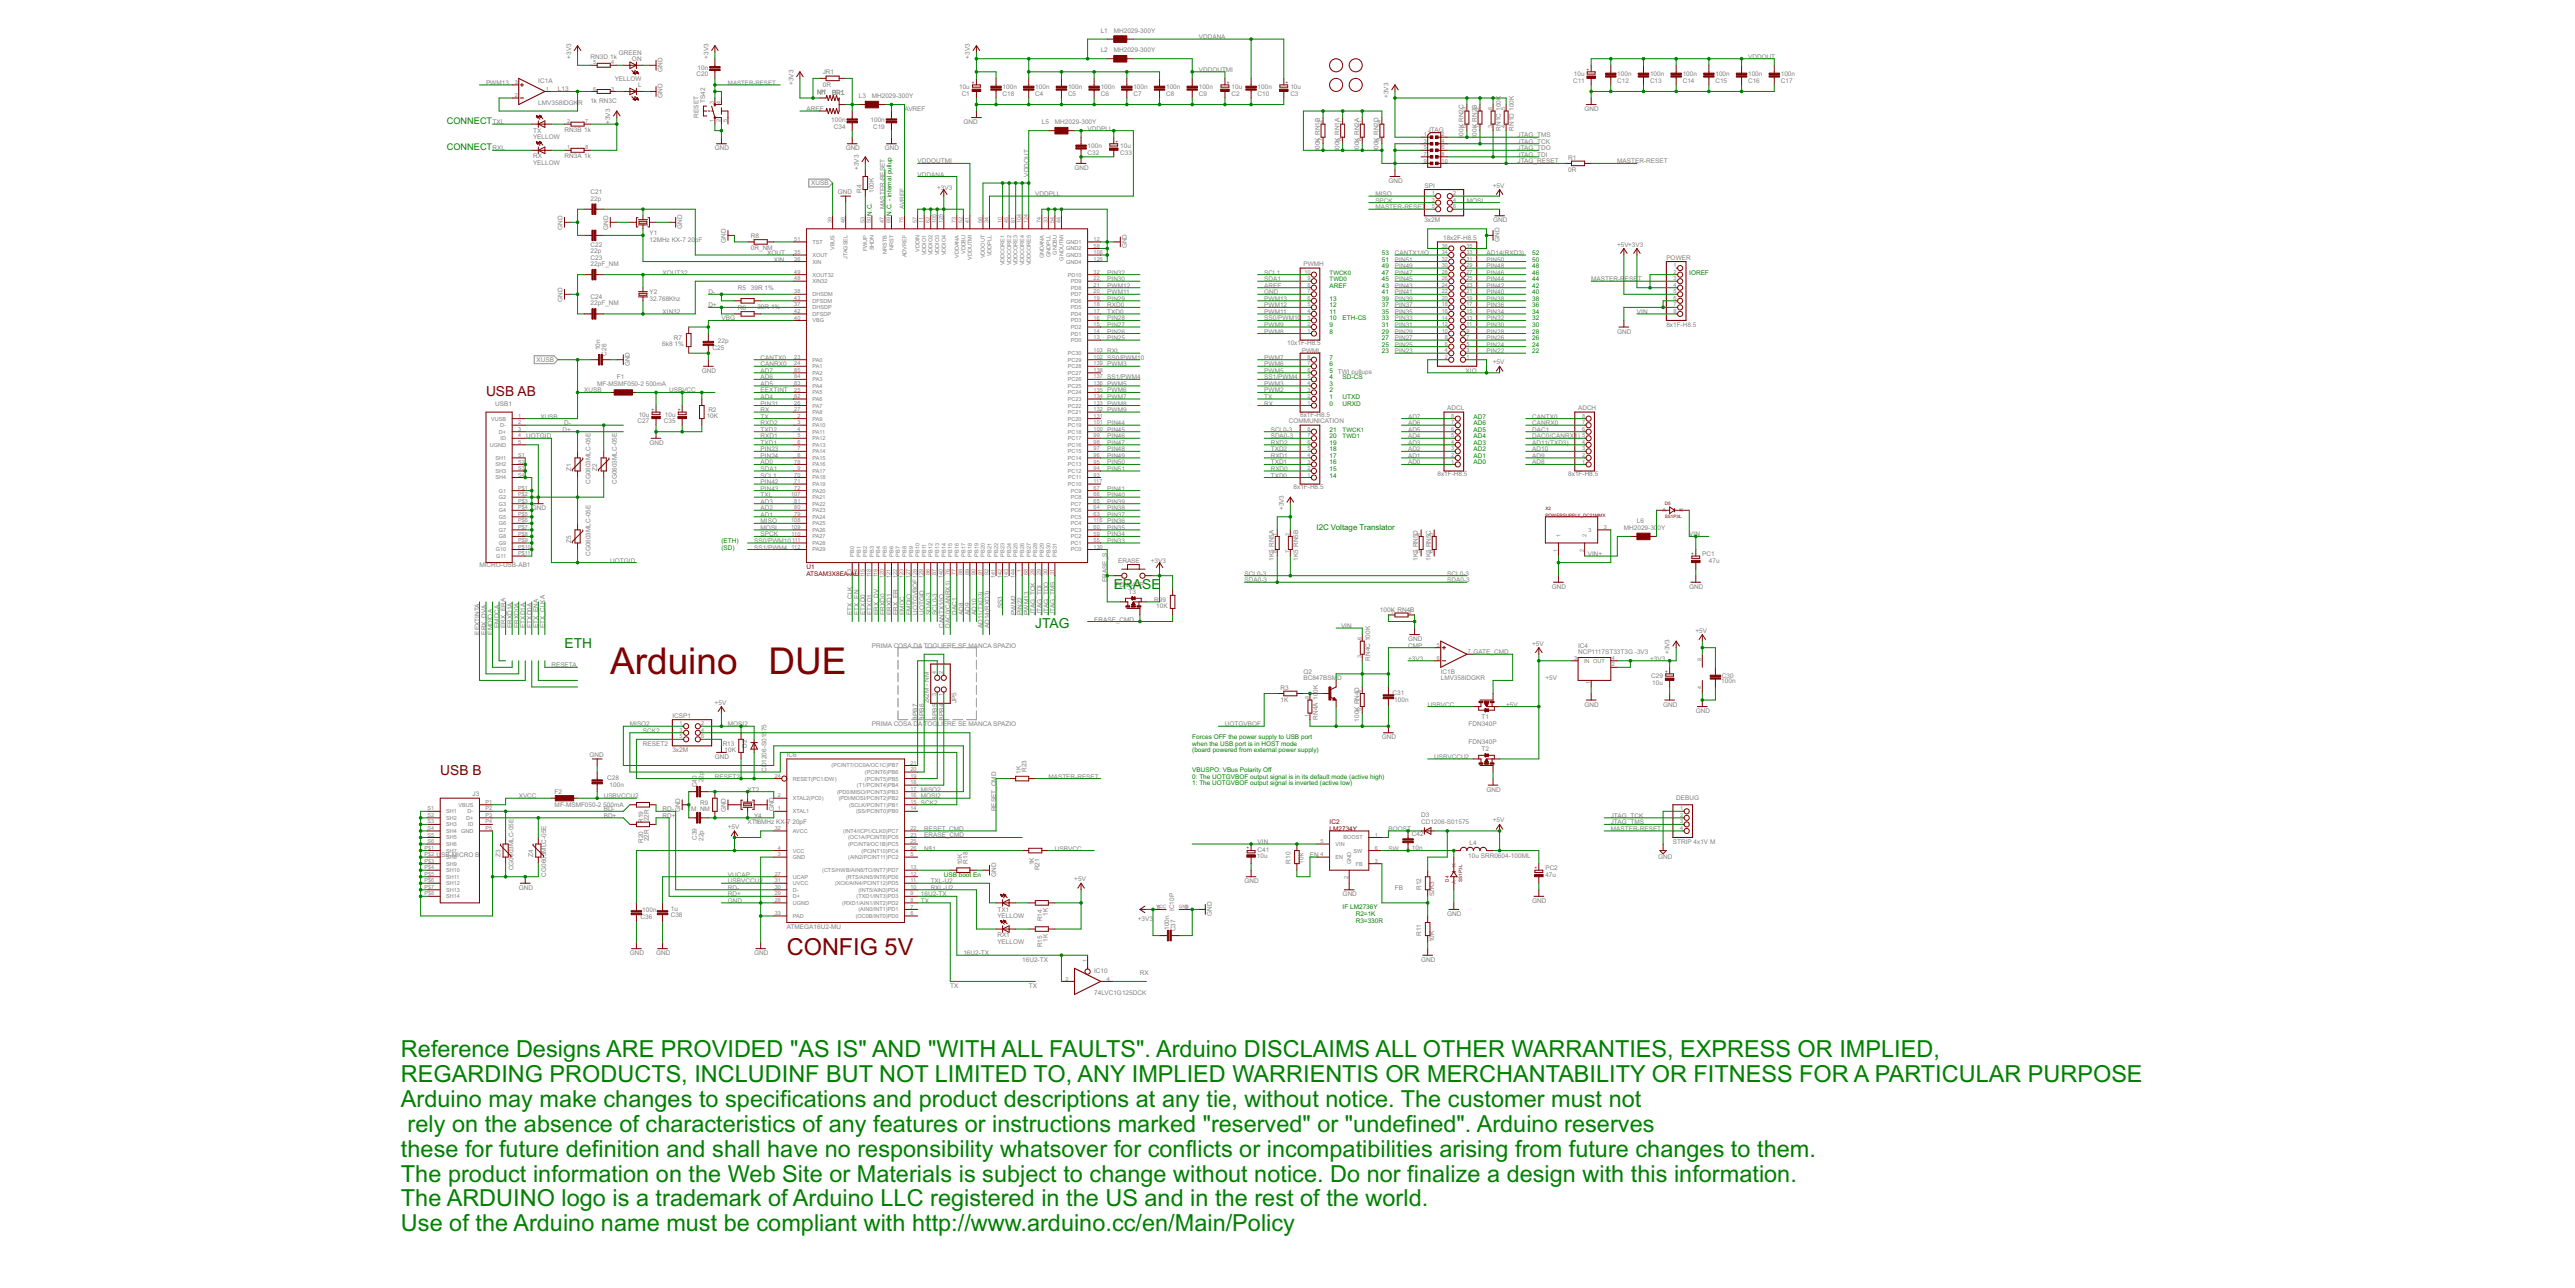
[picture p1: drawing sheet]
<svg xmlns="http://www.w3.org/2000/svg" width="1000mm" height="500mm" viewBox="0 0 1000 500" stroke-linecap="round" stroke-linejoin="round" font-family="sans-serif">
<defs><g id="words">
<g font-size="16" fill="#800000">
<text x="237" y="261.5">Arduino</text>
<text x="298.4" y="261.5">DUE</text>
</g>
<text font-size="10.2" fill="#800000" x="305.6" y="370.7">CONFIG 5V</text>
<g font-size="10.2" fill="#008000">
<text x="155.7" y="410.2">Reference Designs ARE PROVIDED &quot;AS IS&quot; AND &quot;WITH ALL FAULTS&quot;. Arduino DISCLAIMS ALL OTHER WARRANTIES, EXPRESS OR IMPLIED,</text>
<text x="155.7" y="419.9">REGARDING PRODUCTS, INCLUDINF BUT NOT LIMITED TO, ANY IMPLIED WARRIENTIS OR MERCHANTABILITY OR FITNESS FOR A PARTICULAR PURPOSE</text>
<text x="155.7" y="429.5">Arduino may make changes to specifications and product descriptions at any tie, without notice. The customer must not</text>
<text x="158.3" y="439.2">rely on the absence of characteristics of any features or instructions marked &quot;reserved&quot; or &quot;undefined&quot;. Arduino reserves</text>
<text x="155.7" y="448.9">these for future definition and shall have no responsibility whatsover for conflicts or incompatibilities arising from future changes to them.</text>
<text x="155.7" y="458.6">The product information on the Web Site or Materials is subject to change without notice. Do nor finalize a design with this information.</text>
<text x="155.7" y="468.2">The ARDUINO logo is a trademark ofArduino LLC registered in the US and in the rest of the world.</text>
<text x="155.7" y="477.9">Use of the Arduino name must be compliant with http://www.arduino.cc/en/Main/Policy</text>
</g>
<g font-size="6" fill="#800000">
<text x="188.8" y="153.6">USB AB</text>
<text x="171" y="300.9">USB B</text>
</g>
<g font-size="6" fill="#008000">
<text x="432.6" y="228.5">ERASE</text>
<text x="402.1" y="243.8">JTAG</text>
<text x="219.2" y="251.4">ETH</text>
</g>
<g font-size="4" fill="#008000">
<text x="173.5" y="48.2">CONNECT</text>
<text x="173.5" y="58.3">CONNECT</text>
</g>
<text font-size="3.4" fill="#008000" x="511.3" y="205.7">I2C Voltage Translator</text>
<g font-size="2.8" fill="#808080">
<text x="427.5" y="12.6">L1</text>
<text x="432.6" y="12.6">MH2029-300Y</text>
<text x="465.6" y="15.2">VDDANA</text>
<text x="221.8" y="22.8" transform="rotate(-90 221.8 22.8)">+3V3</text>
<text x="229.4" y="22.8">RN3D 1k</text>
<text x="240.3" y="21.4">GREEN</text>
<text x="245.5" y="23.5">ON</text>
<text x="275.1" y="22.8" transform="rotate(-90 275.1 22.8)">+3V3</text>
<text x="376.7" y="22.8" transform="rotate(-90 376.7 22.8)">+3V3</text>
<text x="427.5" y="20.2">L2</text>
<text x="432.6" y="20.2">MH2029-300Y</text>
<text x="679" y="22.8">VDDOUT</text>
<text x="257.3" y="27.9" transform="rotate(-90 257.3 27.9)">GND</text>
<text x="270.5" y="29.6">C20</text>
<text x="270.9" y="27.1">10n</text>
<text x="319.6" y="28.9">JR1</text>
<text x="465.6" y="27.9">VDDOUTMI</text>
<text x="611.3" y="29.6">10u</text>
<text x="628.2" y="29.6">100n</text>
<text x="640.9" y="29.6">100n</text>
<text x="653.6" y="29.6">100n</text>
<text x="666.3" y="29.6">100n</text>
<text x="679" y="29.6">100n</text>
<text x="691.7" y="29.6">100n</text>
<text x="188.8" y="32.9">PWM13</text>
<text x="209.1" y="32.3">IC1A</text>
<text x="216.7" y="35.5">L13</text>
<text x="238.8" y="31.5">YELLOW</text>
<text x="247.8" y="33.7">L</text>
<text x="308.1" y="32.9" transform="rotate(-90 308.1 32.9)">+3V3</text>
<text x="319.6" y="33.7">0R</text>
<text x="372.5" y="34.7">10u</text>
<text x="389.4" y="34.7">100n</text>
<text x="402.1" y="34.7">100n</text>
<text x="414.8" y="34.7">100n</text>
<text x="427.5" y="34.7">100n</text>
<text x="440.2" y="34.7">100n</text>
<text x="452.9" y="34.7">100n</text>
<text x="465.6" y="34.7">100n</text>
<text x="478.3" y="34.7">10u</text>
<text x="488.5" y="34.7">100n</text>
<text x="501.2" y="34.7">10u</text>
<text x="611.1" y="32.2">C11</text>
<text x="628.2" y="32.2">C12</text>
<text x="640.9" y="32.2">C13</text>
<text x="653.6" y="32.2">C14</text>
<text x="666.3" y="32.2">C15</text>
<text x="679" y="32.2">C16</text>
<text x="691.7" y="32.2">C17</text>
<text x="209.1" y="40.6">LMV358IDGK</text>
<text x="224.5" y="40.6">R</text>
<text x="229.3" y="39.8">1k RN3C</text>
<text x="257.3" y="38" transform="rotate(-90 257.3 38)">GND</text>
<text x="273.8" y="39.9" transform="rotate(-90 273.8 39.9)">TS42</text>
<text x="333.5" y="38">L3</text>
<text x="338.6" y="38">MH2029-300Y</text>
<text x="373.5" y="37.3">C1</text>
<text x="389.4" y="37.3">C18</text>
<text x="402.1" y="37.3">C4</text>
<text x="414.8" y="37.3">C5</text>
<text x="427.5" y="37.3">C6</text>
<text x="440.2" y="37.3">C7</text>
<text x="452.9" y="37.3">C8</text>
<text x="465.6" y="37.3">C9</text>
<text x="478.3" y="37.3">C2</text>
<text x="488.5" y="37.3">C10</text>
<text x="501.2" y="37.3">C3</text>
<text x="539.3" y="38" transform="rotate(-90 539.3 38)">+3V3</text>
<text x="271.3" y="45.6" transform="rotate(-90 271.3 45.6)">RESET</text>
<text x="313.2" y="43.1">AREF</text>
<text x="322.9" y="47.4">100n</text>
<text x="338.1" y="47.4">100n</text>
<text x="351.3" y="43.1">AVREF</text>
<text x="615.5" y="43.1">GND</text>
<text x="191.3" y="48.2">TXL</text>
<text x="207" y="53.9">YELLOW</text>
<text x="207" y="51.7">TX</text>
<text x="219.2" y="51.2">RN3B 1k</text>
<text x="237" y="48.2" transform="rotate(-90 237 48.2)">+3V3</text>
<text x="323.9" y="50">C34</text>
<text x="339.1" y="50">C19</text>
<text x="374.2" y="48.2">GND</text>
<text x="404.7" y="48.2">L5</text>
<text x="409.7" y="48.2">MH2029-300Y</text>
<text x="422.4" y="50.7">VDDPLL</text>
<text x="554.5" y="51.1">JTAG</text>
<text x="568.5" y="52.7" transform="rotate(-90 568.5 52.7)">00K RN2C</text>
<text x="573.6" y="52.7" transform="rotate(-90 573.6 52.7)">00K RN2B</text>
<text x="583" y="50.7" transform="rotate(-90 583 50.7)">RN1C 100K</text>
<text x="588" y="50.7" transform="rotate(-90 588 50.7)">RN1D 100K</text>
<text x="589.4" y="53.3">JTAG_TMS</text>
<text x="191.3" y="58.3">RXL</text>
<text x="277.7" y="58.3">GND</text>
<text x="328.5" y="58.3">GND</text>
<text x="343.7" y="58.3">GND</text>
<text x="422.4" y="57.6">100n</text>
<text x="435.1" y="57.6">10u</text>
<text x="512.6" y="59.1" transform="rotate(-90 512.6 59.1)">1</text>
<text x="512.6" y="57.7" transform="rotate(-90 512.6 57.7)">00K RN1B</text>
<text x="520.2" y="59.1" transform="rotate(-90 520.2 59.1)">1</text>
<text x="520.2" y="57.7" transform="rotate(-90 520.2 57.7)">00K RN1A</text>
<text x="527.8" y="59.1" transform="rotate(-90 527.8 59.1)">1</text>
<text x="527.8" y="57.7" transform="rotate(-90 527.8 57.7)">00K RN2A</text>
<text x="535.5" y="59.1" transform="rotate(-90 535.5 59.1)">1</text>
<text x="535.5" y="57.7" transform="rotate(-90 535.5 57.7)">00K RN2D</text>
<text x="568.5" y="54" transform="rotate(-90 568.5 54)">1</text>
<text x="573.6" y="54" transform="rotate(-90 573.6 54)">1</text>
<text x="589.4" y="55.8">JTAG_TCK</text>
<text x="589.4" y="58.3">JTAG_TDO</text>
<text x="207" y="64.1">YELLOW</text>
<text x="207" y="61.3">RX</text>
<text x="219.2" y="61.4">RN3A 1k</text>
<text x="333.5" y="66" transform="rotate(-90 333.5 66)">+3V3</text>
<text x="356.4" y="63.4">VDDOUTMI</text>
<text x="417.4" y="66">GND</text>
<text x="422.4" y="60.1">C32</text>
<text x="435.1" y="60.1">C33</text>
<text x="589.4" y="60.9">JTAG_TDI</text>
<text x="589.4" y="63.4">JTAG_RESET</text>
<text x="609.1" y="61.9">R1</text>
<text x="628.2" y="63.4">MASTER-RESET</text>
<text x="315" y="71.9">XUSB</text>
<text x="356.4" y="68.5">VDDANA</text>
<text x="399.6" y="68.5" transform="rotate(-90 399.6 68.5)">VDDOUT</text>
<text x="539.3" y="71">GND</text>
<text x="609.1" y="66.7">0R</text>
<text x="229.4" y="77.9">22p</text>
<text x="229.4" y="75.4">C21</text>
<text x="325.4" y="75.4">GND</text>
<text x="334.6" y="74.9" transform="rotate(-90 334.6 74.9)">R4</text>
<text x="339.4" y="74.9" transform="rotate(-90 339.4 74.9)">100K</text>
<text x="364" y="73.6">+3</text>
<text x="366.9" y="73.6">V3</text>
<text x="402.1" y="76.1">VDDPLL</text>
<text x="534.2" y="76.1">MISO</text>
<text x="553.2" y="72.9">SPI</text>
<text x="579.8" y="72.8">+5V</text>
<text x="343.7" y="81.2" transform="rotate(-90 343.7 81.2)">MASTER-RESET</text>
<text x="351.3" y="81.2" transform="rotate(-90 351.3 81.2)">AVREF</text>
<text x="534.2" y="78.7">SPCK</text>
<text x="534.2" y="81.2">MASTER-RESET</text>
<text x="569.7" y="78.7">MOSI</text>
<text x="218.5" y="89.3" transform="rotate(-90 218.5 89.3)">GND</text>
<text x="236.3" y="89.3" transform="rotate(-90 236.3 89.3)">GND</text>
<text x="265" y="88.8" transform="rotate(-90 265 88.8)">GND</text>
<text x="553.2" y="86.3">3x2M</text>
<text x="579.9" y="86.3">GND</text>
<text x="229.4" y="95.7">C22</text>
<text x="252.3" y="93.9">12MHz KX-7</text>
<text x="252.3" y="91.4">Y1</text>
<text x="267.1" y="93.9">20pF</text>
<text x="282" y="94.4" transform="rotate(-90 282 94.4)">GND</text>
<text x="291.6" y="92.4">R8</text>
<text x="560.5" y="93.1">18x2F-H8.5</text>
<text x="582.4" y="93.9" transform="rotate(-90 582.4 93.9)">GND</text>
<text x="628.1" y="95.7">+5V+3V3</text>
<text x="229.4" y="98.2">22p</text>
<text x="229.4" y="100.8">C23</text>
<text x="291.6" y="97.2">0R_NM</text>
<text x="298" y="99">XOUT</text>
<text x="300.5" y="101.5">XIN</text>
<text x="437.7" y="96.4" transform="rotate(-90 437.7 96.4)">GND</text>
<text x="541.8" y="101.5">PIN51</text>
<text x="541.8" y="99">CANTX1/IO</text>
<text x="577.4" y="101.5">PIN50</text>
<text x="577.4" y="99">AD14(RXD3)</text>
<text x="647.2" y="100.9">POWER</text>
<text x="229.4" y="103.3">22pF_NM</text>
<text x="257.3" y="106.6">XOUT32</text>
<text x="430.1" y="106.6">PIN32</text>
<text x="491" y="106.6">SCL1</text>
<text x="506.2" y="103.3">PWMH</text>
<text x="541.8" y="104.1">PIN49</text>
<text x="541.8" y="106.6">PIN47</text>
<text x="577.4" y="106.6">PIN46</text>
<text x="577.4" y="104.1">PIN48</text>
<text x="286.5" y="112.7">R5</text>
<text x="291.6" y="112.4">39R 1%</text>
<text x="430.1" y="111.7">PWM12</text>
<text x="430.1" y="109.1">PIN30</text>
<text x="491" y="109.1">SDA1</text>
<text x="491" y="111.7">AREF</text>
<text x="541.8" y="109.1">PIN45</text>
<text x="541.8" y="111.7">PIN43</text>
<text x="577.4" y="111.7">PIN42</text>
<text x="577.4" y="109.1">PIN44</text>
<text x="618" y="109.1">MASTER-R</text>
<text x="631.1" y="109.1">ESE</text>
<text x="636.1" y="109.1">T</text>
<text x="218.5" y="117.2" transform="rotate(-90 218.5 117.2)">GND</text>
<text x="229.4" y="118.5">22pF_NM</text>
<text x="229.4" y="116">C24</text>
<text x="252.3" y="116.8">32.768Khz</text>
<text x="252.3" y="114.2">Y2</text>
<text x="275.1" y="119.3">D+</text>
<text x="275.1" y="114.2">D-</text>
<text x="430.1" y="119.3">RXD0</text>
<text x="430.1" y="114.2">PWM11</text>
<text x="430.1" y="116.8">PIN29</text>
<text x="491" y="114.2">GND</text>
<text x="491" y="119.3">PWM12</text>
<text x="491" y="116.8">PWM13</text>
<text x="541.8" y="114.2">PIN41</text>
<text x="541.8" y="116.8">PIN39</text>
<text x="541.8" y="119.3">PIN37</text>
<text x="577.4" y="119.3">PIN36</text>
<text x="577.4" y="116.8">PIN38</text>
<text x="577.4" y="114.2">PIN40</text>
<text x="257.3" y="121.8">XIN32</text>
<text x="280.2" y="124.4">VBG</text>
<text x="286.5" y="120.3">R6</text>
<text x="294.2" y="120.1">39R 1%</text>
<text x="430.1" y="121.8">TXD0</text>
<text x="430.1" y="124.4">PIN28</text>
<text x="491" y="121.8">PWM11</text>
<text x="491" y="124.4">SS0/PWM10</text>
<text x="541.8" y="121.8">PIN35</text>
<text x="541.8" y="124.4">PIN33</text>
<text x="577.4" y="124.4">PIN32</text>
<text x="577.4" y="121.8">PIN34</text>
<text x="635.8" y="121.8">VIN</text>
<text x="430.1" y="132">PIN25</text>
<text x="430.1" y="129.5">PIN26</text>
<text x="430.1" y="126.9">PIN27</text>
<text x="491" y="126.9">PWM9</text>
<text x="491" y="129.5">PWM8</text>
<text x="541.8" y="126.9">PIN31</text>
<text x="541.8" y="129.5">PIN29</text>
<text x="541.8" y="132">PIN27</text>
<text x="577.4" y="126.9">PIN30</text>
<text x="577.4" y="129.5">PIN28</text>
<text x="577.4" y="132">PIN26</text>
<text x="628.2" y="129.5">GND</text>
<text x="647.2" y="126.9">8x1F-H8.5</text>
<text x="233.1" y="135.9" transform="rotate(-90 233.1 135.9)">10n</text>
<text x="235.6" y="138" transform="rotate(-90 235.6 138)">C26</text>
<text x="257.2" y="134.3">6k8</text>
<text x="261.8" y="132.1">R7</text>
<text x="262" y="134.3">1%</text>
<text x="276.7" y="135.7">C25</text>
<text x="278.8" y="133.1">22p</text>
<text x="430.1" y="137.1">RXL</text>
<text x="499.9" y="133.8">10x1F-H8.5</text>
<text x="505.6" y="137">PWML</text>
<text x="541.8" y="134.5">PIN25</text>
<text x="541.8" y="137.1">PIN23</text>
<text x="577.4" y="134.5">PIN24</text>
<text x="577.4" y="137.1">PIN22</text>
<text x="208.4" y="140.5">XUSB</text>
<text x="244.6" y="142.2" transform="rotate(-90 244.6 142.2)">GND</text>
<text x="295.4" y="139.6">CANTX0</text>
<text x="295.4" y="142.2">CANRX0</text>
<text x="430.1" y="139.6">SS0/PWM10</text>
<text x="430.1" y="142.2">PWM3</text>
<text x="491" y="139.6">PWM7</text>
<text x="491" y="142.2">PWM6</text>
<text x="579.8" y="141.4">+5V</text>
<text x="231.9" y="149.8">MF-MSMF050-2</text>
<text x="239.6" y="147.2">F1</text>
<text x="250.8" y="149.8">500mA</text>
<text x="272.6" y="144.7">GND</text>
<text x="295.4" y="149.8">AD5</text>
<text x="295.4" y="147.2">AD6</text>
<text x="295.4" y="144.7">AD7</text>
<text x="430.1" y="147.2">SS1/PWM4</text>
<text x="430.1" y="149.8">PWM5</text>
<text x="491" y="147.2">SS1/PWM4</text>
<text x="491" y="144.7">PWM5</text>
<text x="491" y="149.8">PWM3</text>
<text x="569.2" y="144.6">XIO</text>
<text x="226.9" y="152.3">XUSB</text>
<text x="259.9" y="152.3">USB</text>
<text x="265" y="152.3">VCC</text>
<text x="295.4" y="154.9">AD4</text>
<text x="295.4" y="152.3">EEXTINT</text>
<text x="430.1" y="154.9">PWM7</text>
<text x="430.1" y="152.3">PWM6</text>
<text x="491" y="152.3">PWM2</text>
<text x="491" y="154.9">TX</text>
<text x="192.4" y="157.4">USB1</text>
<text x="248.1" y="161.7">10u</text>
<text x="258.2" y="161.7">10u</text>
<text x="275.1" y="160">R2</text>
<text x="295.4" y="159.9">RX</text>
<text x="295.4" y="157.4">PIN31</text>
<text x="430.1" y="159.9">PWM9</text>
<text x="430.1" y="157.4">PWM8</text>
<text x="491" y="157.4">RX</text>
<text x="505" y="161.7">8x1F-H8.5</text>
<text x="562.1" y="159.2">ADCL</text>
<text x="612.9" y="159.2">ADCH</text>
<text x="209.9" y="162.5">XUSB</text>
<text x="218.5" y="167.6">D+</text>
<text x="219.2" y="165">D-</text>
<text x="247.7" y="164.3">C27</text>
<text x="257.8" y="164.3">C35</text>
<text x="274.5" y="162.2">10K</text>
<text x="295.4" y="167.6">TXD2</text>
<text x="295.4" y="162.5">TX</text>
<text x="295.4" y="165">RXD2</text>
<text x="430.1" y="167.6">PIN45</text>
<text x="430.1" y="165">PIN44</text>
<text x="493.5" y="167.6">SCL0-3</text>
<text x="500.5" y="164.3">COMMUNICATION</text>
<text x="546.9" y="167.6">AD5</text>
<text x="546.9" y="165">AD6</text>
<text x="546.9" y="162.5">AD7</text>
<text x="595.1" y="167.6">DAC1</text>
<text x="595.1" y="162.5">CANTX0</text>
<text x="595.1" y="165">CANRX0</text>
<text x="204.4" y="170.1">UOTGID</text>
<text x="252.3" y="172.6">GND</text>
<text x="295.4" y="170.1">RXD1</text>
<text x="295.4" y="172.6">TXD1</text>
<text x="430.1" y="172.6">PIN47</text>
<text x="430.1" y="170.1">PIN46</text>
<text x="493.5" y="170.1">SDA0-3</text>
<text x="493.5" y="172.6">RXD2</text>
<text x="546.9" y="172.6">AD3</text>
<text x="546.9" y="170.1">AD4</text>
<text x="595.1" y="170.1">DAC0(CANRX1)</text>
<text x="595.1" y="172.6">AD11(TXD3)</text>
<text x="295.4" y="177.7">PIN24</text>
<text x="295.4" y="175.2">PIN23</text>
<text x="430.1" y="177.7">PIN49</text>
<text x="430.1" y="175.2">PIN48</text>
<text x="493.5" y="177.7">RXD1</text>
<text x="493.5" y="175.2">TXD2</text>
<text x="546.9" y="175.2">AD2</text>
<text x="546.9" y="177.7">AD1</text>
<text x="595.1" y="177.7">AD9</text>
<text x="595.1" y="175.2">AD10</text>
<text x="221.8" y="182.8" transform="rotate(-90 221.8 182.8)">Z1</text>
<text x="231.9" y="182.8" transform="rotate(-90 231.9 182.8)">Z2</text>
<text x="295.4" y="182.8">SDA1</text>
<text x="295.4" y="185.3">SCL1</text>
<text x="295.4" y="180.3">AD0</text>
<text x="430.1" y="182.8">PIN51</text>
<text x="430.1" y="180.3">PIN50</text>
<text x="493.5" y="182.8">RXD0</text>
<text x="493.5" y="185.3">TXD0</text>
<text x="493.5" y="180.3">TXD1</text>
<text x="546.9" y="180.3">AD0</text>
<text x="558.3" y="184.6">8x1F-H8.5</text>
<text x="595.1" y="180.3">AD8</text>
<text x="609.1" y="184.6">8x1F-H8.5</text>
<text x="229.4" y="187.9" transform="rotate(-90 229.4 187.9)">CG0603MLC-05E</text>
<text x="239.6" y="187.9" transform="rotate(-90 239.6 187.9)">CG0603MLC-05E</text>
<text x="295.4" y="190.4">PIN43</text>
<text x="295.4" y="187.9">PIN42</text>
<text x="430.1" y="190.4">PIN41</text>
<text x="502.4" y="189.7">8x1F-H8.5</text>
<text x="295.4" y="193">TXL</text>
<text x="295.4" y="195.5">AD3</text>
<text x="430.1" y="195.5">PIN39</text>
<text x="430.1" y="193">PIN40</text>
<text x="206.5" y="198">GND</text>
<text x="295.4" y="198">AD2</text>
<text x="295.4" y="203.1">MISO</text>
<text x="295.4" y="200.6">AD1</text>
<text x="430.1" y="200.6">PIN37</text>
<text x="430.1" y="203.1">PIN36</text>
<text x="430.1" y="198">PIN38</text>
<text x="498.6" y="198" transform="rotate(-90 498.6 198)">+3V3</text>
<text x="635.8" y="203.1">L6</text>
<text x="295.4" y="205.7">MOSI</text>
<text x="295.4" y="208.2">SPCK</text>
<text x="430.1" y="205.7">PIN35</text>
<text x="430.1" y="208.2">PIN34</text>
<text x="630.7" y="205.7">MH2029-30</text>
<text x="643.8" y="205.7">0Y</text>
<text x="656.1" y="208.2">VIN</text>
<text x="221.8" y="210.7" transform="rotate(-90 221.8 210.7)">Z5</text>
<text x="229.4" y="215.8" transform="rotate(-90 229.4 215.8)">CG0603MLC-05E</text>
<text x="292.9" y="213.3">SS1/PWM4</text>
<text x="292.9" y="210.7">SS0/PWM10</text>
<text x="430.1" y="210.7">PIN33</text>
<text x="616.7" y="215.8">VIN+</text>
<text x="661.2" y="215.8">PC1</text>
<text x="186.2" y="220.1">MICRO-USB-AB1</text>
<text x="237" y="218.4">UOTGID</text>
<text x="434.3" y="218.4">ERASE</text>
<text x="447" y="218.4">+3V3</text>
<text x="494.8" y="217.7" transform="rotate(-90 494.8 217.7)">1K5 RN5A</text>
<text x="504.2" y="217.7" transform="rotate(-90 504.2 217.7)">1K5 RN5B</text>
<text x="550.7" y="217.7" transform="rotate(-90 550.7 217.7)">1K5 RN5D</text>
<text x="555.8" y="217.7" transform="rotate(-90 555.8 217.7)">1K5 RN5C</text>
<text x="663.7" y="218.4">47u</text>
<text x="430.1" y="226" transform="rotate(-90 430.1 226)">ERASE_S</text>
<text x="433.2" y="227.9">FDN340P</text>
<text x="483.4" y="223.4">SCL0-3</text>
<text x="483.4" y="226">SDA0-3</text>
<text x="562.1" y="223.4">SCL0-3</text>
<text x="562.1" y="226">SDA0-3</text>
<text x="438.3" y="230.4">T3</text>
<text x="448.3" y="233.7">R99</text>
<text x="602.8" y="228.5">GND</text>
<text x="656.1" y="228.5">GND</text>
<text x="331" y="238.7" transform="rotate(-90 331 238.7)">ETX_CLK</text>
<text x="333.5" y="238.7" transform="rotate(-90 333.5 238.7)">ETX_EN</text>
<text x="336.1" y="238.7" transform="rotate(-90 336.1 238.7)">ETXD0</text>
<text x="338.6" y="238.7" transform="rotate(-90 338.6 238.7)">ETXD1</text>
<text x="341.2" y="238.7" transform="rotate(-90 341.2 238.7)">ERX_DV</text>
<text x="343.7" y="238.7" transform="rotate(-90 343.7 238.7)">ERXD0</text>
<text x="346.2" y="238.7" transform="rotate(-90 346.2 238.7)">ERXD1</text>
<text x="348.8" y="238.7" transform="rotate(-90 348.8 238.7)">ERX_ER</text>
<text x="351.3" y="238.7" transform="rotate(-90 351.3 238.7)">EMDC</text>
<text x="353.9" y="238.7" transform="rotate(-90 353.9 238.7)">EMDIO</text>
<text x="356.4" y="238.7" transform="rotate(-90 356.4 238.7)">UOTGVBOF</text>
<text x="358.9" y="238.7" transform="rotate(-90 358.9 238.7)">UOTGID</text>
<text x="361.5" y="238.7" transform="rotate(-90 361.5 238.7)">SDA0-3</text>
<text x="364" y="238.7" transform="rotate(-90 364 238.7)">SCL0-3</text>
<text x="371.6" y="238.7" transform="rotate(-90 371.6 238.7)">DAC1</text>
<text x="374.2" y="238.7" transform="rotate(-90 374.2 238.7)">AD8</text>
<text x="376.7" y="238.7" transform="rotate(-90 376.7 238.7)">AD9</text>
<text x="379.3" y="238.7" transform="rotate(-90 379.3 238.7)">AD10</text>
<text x="389.4" y="236.1" transform="rotate(-90 389.4 236.1)">SS3</text>
<text x="394.5" y="238.7" transform="rotate(-90 394.5 238.7)">PWM2</text>
<text x="397" y="238.7" transform="rotate(-90 397 238.7)">PIN22</text>
<text x="399.6" y="238.7" transform="rotate(-90 399.6 238.7)">PWM13</text>
<text x="402.1" y="238.7" transform="rotate(-90 402.1 238.7)">JTAG_TCK</text>
<text x="404.7" y="238.7" transform="rotate(-90 404.7 238.7)">JTAG_TDI</text>
<text x="407.2" y="238.7" transform="rotate(-90 407.2 238.7)">JTAG_TDO</text>
<text x="409.7" y="238.7" transform="rotate(-90 409.7 238.7)">JTAG_TMS</text>
<text x="449.1" y="235.9">10K</text>
<text x="535.9" y="237.4">100K RN4B</text>
<text x="193.8" y="243.8" transform="rotate(-90 193.8 243.8)">EMDCA</text>
<text x="196.4" y="243.8" transform="rotate(-90 196.4 243.8)">ERX_ERA</text>
<text x="198.9" y="243.8" transform="rotate(-90 198.9 243.8)">ERXD1A</text>
<text x="201.5" y="243.8" transform="rotate(-90 201.5 243.8)">ERXD0A</text>
<text x="204" y="243.8" transform="rotate(-90 204 243.8)">ETXD1A</text>
<text x="206.5" y="243.8" transform="rotate(-90 206.5 243.8)">ETXD0A</text>
<text x="209.1" y="243.8" transform="rotate(-90 209.1 243.8)">ETX_ENA</text>
<text x="211.6" y="243.8" transform="rotate(-90 211.6 243.8)">ETX_CLKA</text>
<text x="366.6" y="243.8" transform="rotate(-90 366.6 243.8)">CANTX1/IO</text>
<text x="369.1" y="243.8" transform="rotate(-90 369.1 243.8)">DAC0(CANRX1)</text>
<text x="381.8" y="243.8" transform="rotate(-90 381.8 243.8)">AD11(TXD3)</text>
<text x="384.3" y="243.8" transform="rotate(-90 384.3 243.8)">AD14(RXD3)</text>
<text x="425" y="241.2">ERASE_CMD</text>
<text x="520.9" y="243.8">VIN</text>
<text x="658.6" y="245.5">+5V</text>
<text x="186.2" y="246.3" transform="rotate(-90 186.2 246.3)">EEXTINTA</text>
<text x="188.8" y="246.3" transform="rotate(-90 188.8 246.3)">ERX_DVA</text>
<text x="191.3" y="246.3" transform="rotate(-90 191.3 246.3)">EMDIOA</text>
<text x="338.6" y="251.4">PRIMA COSA DA TOGLIERE SE MANCA SPAZIO</text>
<text x="546.9" y="248.8">GND</text>
<text x="546.9" y="251.4">CMP</text>
<text x="595.1" y="250.6">+5V</text>
<text x="612.9" y="251.4">IC4</text>
<text x="532.2" y="256.5" transform="rotate(-90 532.2 256.5)">RN4C 100K</text>
<text x="546.9" y="256.5">+3V3</text>
<text x="572.3" y="253.9">GATE_CMD</text>
<text x="612.9" y="253.9">NCP1117ST33T3G -3V3</text>
<text x="640.9" y="256.5">+3V3</text>
<text x="648.5" y="253.9" transform="rotate(-90 648.5 253.9)">+3V3</text>
<text x="214.2" y="259">RESETA</text>
<text x="506.2" y="261.5">Q2</text>
<text x="559.6" y="261.5">IC1B</text>
<text x="641.3" y="263.3">C29</text>
<text x="668.8" y="263.3">C30</text>
<text x="497.4" y="267.7">R3</text>
<text x="506.2" y="264.1">BC847BSM</text>
<text x="511.8" y="268.9" transform="rotate(-90 511.8 268.9)">0K</text>
<text x="519.3" y="264.1">D</text>
<text x="540.9" y="269.8">C31</text>
<text x="559.6" y="264.1">LMV358IDGKR</text>
<text x="600.2" y="264.1">+5V</text>
<text x="641.7" y="265.8">10u</text>
<text x="668.5" y="265.2">100n</text>
<text x="277.6" y="273.5">+5V</text>
<text x="360.7" y="273" transform="rotate(-90 360.7 273)">2x2M - NM</text>
<text x="371.5" y="273" transform="rotate(-90 371.5 273)">JP5</text>
<text x="497.4" y="272.5">1K</text>
<text x="541.6" y="272.3">100n</text>
<text x="554.5" y="274.2">USBVCC</text>
<text x="585" y="274.2">+5V</text>
<text x="615.5" y="274.2">GND</text>
<text x="645.9" y="274.2">GND</text>
<text x="244.6" y="281.8">MISO2</text>
<text x="261.1" y="278.7">ICSP1</text>
<text x="282.7" y="281.8">MOSI2</text>
<text x="338.6" y="281.8">PRIMA COSA D</text>
<text x="356.4" y="279.3" transform="rotate(-90 356.4 279.3)">8PB7</text>
<text x="356.6" y="281.8">A TOG</text>
<text x="358.9" y="279.3" transform="rotate(-90 358.9 279.3)">8PB6</text>
<text x="364" y="279.3" transform="rotate(-90 364 279.3)">8PB5</text>
<text x="364.2" y="281.8">LIERE SE MANCA SPAZIO</text>
<text x="366.6" y="279.3" transform="rotate(-90 366.6 279.3)">8PB4</text>
<text x="475.8" y="281.8">UOTGVBOF</text>
<text x="511.8" y="279.3" transform="rotate(-90 511.8 279.3)">RN4A 10</text>
<text x="527.8" y="280.1" transform="rotate(-90 527.8 280.1)">100K RN4D</text>
<text x="570.4" y="281.7">FDN340P</text>
<text x="575.5" y="279.2">T1</text>
<text x="658.6" y="276.8">GND</text>
<text x="249.7" y="284.4">SCK2</text>
<text x="297.7" y="283.8" transform="rotate(-90 297.7 283.8)">75</text>
<text x="536.7" y="286.9">GND</text>
<text x="228.9" y="293.8">GND</text>
<text x="249.7" y="289.5">RESET2</text>
<text x="261.1" y="292">3x2M</text>
<text x="280.7" y="289.6">R13</text>
<text x="281.4" y="291.8">10K</text>
<text x="290.1" y="290.1" transform="rotate(-90 290.1 290.1)">D2</text>
<text x="305.6" y="293.8">IC6</text>
<text x="570.4" y="288.8">FDN340P</text>
<text x="575.5" y="291.4">T2</text>
<text x="277.7" y="294.5">GND</text>
<text x="297.7" y="299.6" transform="rotate(-90 297.7 299.6)">CD1206-S015</text>
<text x="398.7" y="299.6" transform="rotate(-90 398.7 299.6)">R23</text>
<text x="557" y="294.5">USBVCCU2</text>
<text x="235.9" y="302.8">C28</text>
<text x="236.8" y="305.3">100n</text>
<text x="270.7" y="305.6" transform="rotate(-90 270.7 305.6)">C40</text>
<text x="273.2" y="303.6" transform="rotate(-90 273.2 303.6)">2</text>
<text x="273.2" y="302.2" transform="rotate(-90 273.2 302.2)">2p</text>
<text x="277.7" y="302.2">RESET2</text>
<text x="396.5" y="300.3" transform="rotate(-90 396.5 300.3)">1K</text>
<text x="407.2" y="302.2">MASTER-RESET</text>
<text x="183.6" y="309">J3</text>
<text x="201.5" y="309.8">XVCC</text>
<text x="215.4" y="308.3">F2</text>
<text x="234.5" y="309.8">USBVCCU2</text>
<text x="290.4" y="307.2">XT2</text>
<text x="357.7" y="307.2">MISO2</text>
<text x="357.7" y="309.8">MOSI2</text>
<text x="577.4" y="307.2">GND</text>
<text x="651" y="310.4">DEBUG</text>
<text x="215.4" y="313.1">MF-MSMF050-2</text>
<text x="234.3" y="313.1">500mA</text>
<text x="234.5" y="314.9">BD-</text>
<text x="234.5" y="317.4">BD+</text>
<text x="257.3" y="314.9">RD-</text>
<text x="257.3" y="317.4">RD+</text>
<text x="264.2" y="315.3" transform="rotate(-90 264.2 315.3)">GND</text>
<text x="267" y="314.6">1M_NM</text>
<text x="271.9" y="312.4">R9</text>
<text x="282" y="315.3" transform="rotate(-90 282 315.3)">GND</text>
<text x="292.9" y="317.4">Y4</text>
<text x="300.5" y="314.9" transform="rotate(-90 300.5 314.9)">GND</text>
<text x="357.7" y="312.3">SCK2</text>
<text x="386.9" y="314.9" transform="rotate(-90 386.9 314.9)">RESET_CMD</text>
<text x="552" y="316.9">D3</text>
<text x="625.6" y="317.4">JTAG_TCK</text>
<text x="249.8" y="319.5" transform="rotate(-90 249.8 319.5)">R19</text>
<text x="252" y="318.8" transform="rotate(-90 252 318.8)">22R</text>
<text x="282.7" y="321.7">+5V</text>
<text x="290.4" y="319.9">XT116MHz KX-</text>
<text x="305.7" y="319.9">7</text>
<text x="307.8" y="319.9">20pF</text>
<text x="358.9" y="322.5">RESET_CMD</text>
<text x="539.3" y="322.5">BOOST</text>
<text x="552" y="319.7">CD1206-S01575</text>
<text x="579.8" y="319.2">+5V</text>
<text x="625.6" y="319.9">JTAG_TMS</text>
<text x="625.6" y="322.5">MASTER-RESET</text>
<text x="249.8" y="327.1" transform="rotate(-90 249.8 327.1)">R20</text>
<text x="252" y="326.4" transform="rotate(-90 252 326.4)">22R</text>
<text x="270.7" y="325.9" transform="rotate(-90 270.7 325.9)">C39</text>
<text x="273.2" y="326.4" transform="rotate(-90 273.2 326.4)">22p</text>
<text x="358.9" y="325">ERASE_CMD</text>
<text x="488.5" y="327.6">VIN</text>
<text x="548.4" y="329.7">10n</text>
<text x="548.4" y="324.6">C42</text>
<text x="570.8" y="328.1">L4</text>
<text x="649.8" y="327.6">STRIP 4x1V M</text>
<text x="169.6" y="332.6">U</text>
<text x="171.4" y="332.6">SB-MICRO B</text>
<text x="194.4" y="332.6" transform="rotate(-90 194.4 332.6)">Z3</text>
<text x="207" y="332.6" transform="rotate(-90 207 332.6)">Z4</text>
<text x="358.9" y="330.1">N$1</text>
<text x="373.7" y="335.8" transform="rotate(-90 373.7 335.8)">10K</text>
<text x="375.8" y="335.2" transform="rotate(-90 375.8 335.2)">R18</text>
<text x="401.6" y="335.8" transform="rotate(-90 401.6 335.8)">1K</text>
<text x="409.7" y="330.1">USBVCC</text>
<text x="488.2" y="333.2">10u</text>
<text x="488.5" y="330.6">C41</text>
<text x="501.2" y="335.2" transform="rotate(-90 501.2 335.2)">R10</text>
<text x="506.2" y="335.2" transform="rotate(-90 506.2 335.2)">10k</text>
<text x="508.8" y="332.6">EN</text>
<text x="539.3" y="330.1">SW</text>
<text x="570.3" y="332.9">10u SRR0604-100ML</text>
<text x="644" y="333.3">GND</text>
<text x="199.4" y="337.7" transform="rotate(-90 199.4 337.7)">CG0603MLC-05E</text>
<text x="212.1" y="340.3" transform="rotate(-90 212.1 340.3)">CG0603MLC-05E</text>
<text x="282.7" y="340.3">VUCAP</text>
<text x="386.9" y="340.3" transform="rotate(-90 386.9 340.3)">GND</text>
<text x="403.8" y="337.7" transform="rotate(-90 403.8 337.7)">R21</text>
<text x="600.2" y="340.3">47u</text>
<text x="600.2" y="337.7">PC2</text>
<text x="201.5" y="345.3">GND</text>
<text x="282.7" y="345.3">RD-</text>
<text x="282.7" y="347.9">RD+</text>
<text x="282.7" y="342.8">USBVCCU2</text>
<text x="357.7" y="347.9">16U2-TX</text>
<text x="361.5" y="342.8">TXL-U2</text>
<text x="361.5" y="345.3">RXL-U2</text>
<text x="417.3" y="342">+5V</text>
<text x="483.4" y="342.8">GND</text>
<text x="521.5" y="347.9">GND</text>
<text x="541.8" y="345.3">FB</text>
<text x="552" y="345.3" transform="rotate(-90 552 345.3)">R12</text>
<text x="557" y="347.9" transform="rotate(-90 557 347.9)">52K3</text>
<text x="260.5" y="353.5">1u</text>
<text x="282.7" y="350.4">GND</text>
<text x="357.7" y="350.4">TX</text>
<text x="387.4" y="354">TX1</text>
<text x="456.1" y="353.6" transform="rotate(-90 456.1 353.6)">IC10P</text>
<text x="595.1" y="350.4">GND</text>
<text x="248.8" y="356.6">C36</text>
<text x="249.5" y="354.1">100n</text>
<text x="260.5" y="356">C38</text>
<text x="387.4" y="356.1">YELLOW</text>
<text x="404.8" y="357.6" transform="rotate(-90 404.8 357.6)">R14</text>
<text x="406.9" y="355.4" transform="rotate(-90 406.9 355.4)">1K</text>
<text x="441.9" y="357.3">+3V3</text>
<text x="470.7" y="355.5" transform="rotate(-90 470.7 355.5)">GND</text>
<text x="562.1" y="355.5">GND</text>
<text x="305.6" y="360.6">ATMEGA16U2-MU</text>
<text x="387.4" y="363.5">RX1</text>
<text x="406.9" y="365.6" transform="rotate(-90 406.9 365.6)">1K</text>
<text x="454.1" y="360.8" transform="rotate(-90 454.1 360.8)">100n</text>
<text x="456.6" y="361.5" transform="rotate(-90 456.6 361.5)">C37</text>
<text x="552" y="363.1" transform="rotate(-90 552 363.1)">R11</text>
<text x="557" y="365.7" transform="rotate(-90 557 365.7)">10K</text>
<text x="244.6" y="370.7">GND</text>
<text x="254.8" y="370.7">GND</text>
<text x="292.9" y="370.7">GND</text>
<text x="374.2" y="370.7">16U2-TX</text>
<text x="387.4" y="366.3">YELLOW</text>
<text x="404.8" y="367.7" transform="rotate(-90 404.8 367.7)">R15</text>
<text x="397" y="373.3">16U2-TX</text>
<text x="425" y="377.7">IC10</text>
<text x="552" y="373.3">GND</text>
<text x="369.1" y="383.4">TX</text>
<text x="399.6" y="383.4">TX</text>
<text x="442.8" y="378.4">RX</text>
<text x="425" y="386">74LVC1G125DCK</text>
</g>
<g font-size="2.8" fill="#008000">
<text x="338.6" y="83.7" transform="rotate(-90 338.6 83.7)">N.C.</text>
<text x="346.2" y="83.7" transform="rotate(-90 346.2 83.7)">N.C. - internal pullup</text>
<text x="536.7" y="101.5">51</text>
<text x="536.7" y="99">53</text>
<text x="595.1" y="99">52</text>
<text x="595.1" y="101.5">50</text>
<text x="536.7" y="104.1">49</text>
<text x="536.7" y="106.6">47</text>
<text x="595.1" y="104.1">48</text>
<text x="595.1" y="106.6">46</text>
<text x="656.1" y="106.6">IOREF</text>
<text x="516.4" y="111.7">AREF</text>
<text x="536.7" y="109.1">45</text>
<text x="536.7" y="111.7">43</text>
<text x="595.1" y="109.1">44</text>
<text x="595.1" y="111.7">42</text>
<text x="516.4" y="119.3">12</text>
<text x="516.4" y="116.8">13</text>
<text x="536.7" y="119.3">37</text>
<text x="536.7" y="114.2">41</text>
<text x="536.7" y="116.8">39</text>
<text x="595.1" y="119.3">36</text>
<text x="595.1" y="114.2">40</text>
<text x="595.1" y="116.8">38</text>
<text x="516.4" y="124.4">10</text>
<text x="516.4" y="121.8">11</text>
<text x="521.5" y="124.4">ETH-CS</text>
<text x="536.7" y="124.4">33</text>
<text x="536.7" y="121.8">35</text>
<text x="595.1" y="124.4">32</text>
<text x="595.1" y="121.8">34</text>
<text x="516.4" y="129.5">8</text>
<text x="516.4" y="126.9">9</text>
<text x="536.7" y="132">27</text>
<text x="536.7" y="129.5">29</text>
<text x="536.7" y="126.9">31</text>
<text x="595.1" y="132">26</text>
<text x="595.1" y="129.5">28</text>
<text x="595.1" y="126.9">30</text>
<text x="536.7" y="137.1">23</text>
<text x="536.7" y="134.5">25</text>
<text x="595.1" y="137.1">22</text>
<text x="595.1" y="134.5">24</text>
<text x="516.4" y="142.2">6</text>
<text x="516.4" y="139.6">7</text>
<text x="516.4" y="149.8">3</text>
<text x="516.4" y="147.2">4</text>
<text x="516.4" y="144.7">5 TWI pullups</text>
<text x="521.5" y="147.2">SD-CS</text>
<text x="516.4" y="154.9">1</text>
<text x="516.4" y="152.3">2</text>
<text x="521.5" y="154.9">UTXD</text>
<text x="516.4" y="157.4">0</text>
<text x="521.5" y="157.4">URXD</text>
<text x="516.4" y="167.6">21</text>
<text x="572.3" y="167.6">AD5</text>
<text x="572.3" y="165">AD6</text>
<text x="572.3" y="162.5">AD7</text>
<text x="516.4" y="172.6">19</text>
<text x="516.4" y="170.1">20</text>
<text x="572.3" y="172.6">AD3</text>
<text x="572.3" y="170.1">AD4</text>
<text x="516.4" y="177.7">17</text>
<text x="516.4" y="175.2">18</text>
<text x="572.3" y="177.7">AD1</text>
<text x="572.3" y="175.2">AD2</text>
<text x="516.4" y="182.8">15</text>
<text x="516.4" y="180.3">16</text>
<text x="516.4" y="185.3">14</text>
<text x="572.3" y="180.3">AD0</text>
<text x="280.2" y="210.7">(ETH)</text>
<text x="280.2" y="213.3">(SD)</text>
<text x="463.1" y="286.9">Forces OFF the power supply to USB port</text>
<text x="463.1" y="289.5">when the USB port is in HOST mode</text>
<text x="463.1" y="292">(board powered from external power supply)</text>
<text x="463.1" y="299.6">VBUSPO: VBus Polarity Off</text>
<text x="463.1" y="302.2">0: The UOTGVBOF output signal is in its default mode (active high)</text>
<text x="463.1" y="304.7">1: The UOTGVBOF output signal is inverted (active low)</text>
<text x="366.6" y="340.3">USB boot En</text>
<text x="521.5" y="353">IF LM2736Y</text>
<text x="526.6" y="355.5">R2=1K</text>
<text x="526.6" y="358">R3=330R</text>
</g>
<g font-size="2.8" fill="#800000">
<text x="313.2" y="220.9">U1</text>
<text x="313.2" y="223.4">ATSAM3X8EA-AU</text>
<text x="516.4" y="319.9">IC2</text>
<text x="516.4" y="322.5">LM2734Y</text>
</g>
<text font-size="2.6" fill="#808080" x="282.7" y="32.9">MASTER-RESET</text>
<g font-size="2.6" fill="#008000">
<text x="516.4" y="106.6">TWCK0</text>
<text x="516.4" y="109.1">TWD0</text>
<text x="521.5" y="167.6">TWCK1</text>
<text x="521.5" y="170.1">TWD1</text>
</g>
<g font-size="2.4" fill="#808080">
<text x="230.4" y="25">5</text>
<text x="237.4" y="25">4</text>
<text x="199.9" y="32.6">3</text>
<text x="212" y="35.1">1</text>
<text x="230.4" y="35.1">6</text>
<text x="237.4" y="35.1">3</text>
<text x="199.9" y="37.7">2</text>
<text x="277.3" y="40.2" transform="rotate(-90 277.3 40.2)">3</text>
<text x="279.8" y="40.2" transform="rotate(-90 279.8 40.2)">4</text>
<text x="220.2" y="47.8">2</text>
<text x="227.2" y="47.8">7</text>
<text x="277.3" y="47.2" transform="rotate(-90 277.3 47.2)">1</text>
<text x="279.8" y="47.2" transform="rotate(-90 279.8 47.2)">2</text>
<text x="282.4" y="47.2" transform="rotate(-90 282.4 47.2)">5</text>
<text x="513.5" y="47.8" transform="rotate(-90 513.5 47.8)">2</text>
<text x="521.1" y="47.8" transform="rotate(-90 521.1 47.8)">1</text>
<text x="528.8" y="47.8" transform="rotate(-90 528.8 47.8)">1</text>
<text x="536.4" y="47.8" transform="rotate(-90 536.4 47.8)">4</text>
<text x="569.4" y="42.8" transform="rotate(-90 569.4 42.8)">3</text>
<text x="574.5" y="42.8" transform="rotate(-90 574.5 42.8)">2</text>
<text x="579.5" y="42.8" transform="rotate(-90 579.5 42.8)">6</text>
<text x="584.6" y="42.8" transform="rotate(-90 584.6 42.8)">5</text>
<text x="553" y="52.9">1</text>
<text x="559.9" y="52.9">2</text>
<text x="569.4" y="49.7" transform="rotate(-90 569.4 49.7)">6</text>
<text x="574.5" y="49.7" transform="rotate(-90 574.5 49.7)">7</text>
<text x="579.5" y="49.7" transform="rotate(-90 579.5 49.7)">3</text>
<text x="584.6" y="49.7" transform="rotate(-90 584.6 49.7)">4</text>
<text x="220.2" y="58">1</text>
<text x="227.2" y="58">8</text>
<text x="513.5" y="54.8" transform="rotate(-90 513.5 54.8)">7</text>
<text x="521.1" y="54.8" transform="rotate(-90 521.1 54.8)">8</text>
<text x="528.8" y="54.8" transform="rotate(-90 528.8 54.8)">8</text>
<text x="536.4" y="54.8" transform="rotate(-90 536.4 54.8)">5</text>
<text x="553" y="55.4">3</text>
<text x="553" y="58">5</text>
<text x="559.9" y="55.4">4</text>
<text x="559.9" y="58">6</text>
<text x="553" y="60.5">7</text>
<text x="553" y="63.1">9</text>
<text x="559.9" y="60.5">8</text>
<text x="559.9" y="63.1">10</text>
<text x="556.1" y="75.8">1</text>
<text x="564.5" y="75.8">2</text>
<text x="556.1" y="78.3">3</text>
<text x="556.1" y="80.8">5</text>
<text x="564.5" y="78.3">4</text>
<text x="564.5" y="80.8">6</text>
<text x="323" y="86.5" transform="rotate(-90 323 86.5)">39</text>
<text x="328.1" y="86.5" transform="rotate(-90 328.1 86.5)">46</text>
<text x="335.7" y="86.5" transform="rotate(-90 335.7 86.5)">53</text>
<text x="338.3" y="86.5" transform="rotate(-90 338.3 86.5)">50</text>
<text x="343.3" y="86.5" transform="rotate(-90 343.3 86.5)">47</text>
<text x="345.9" y="86.5" transform="rotate(-90 345.9 86.5)">69</text>
<text x="351" y="86.5" transform="rotate(-90 351 86.5)">75</text>
<text x="356" y="86.5" transform="rotate(-90 356 86.5)">57</text>
<text x="358.6" y="86.5" transform="rotate(-90 358.6 86.5)">11</text>
<text x="361.1" y="86.5" transform="rotate(-90 361.1 86.5)">62</text>
<text x="363.7" y="86.5" transform="rotate(-90 363.7 86.5)">105</text>
<text x="366.2" y="86.5" transform="rotate(-90 366.2 86.5)">125</text>
<text x="371.3" y="86.5" transform="rotate(-90 371.3 86.5)">73</text>
<text x="373.8" y="86.5" transform="rotate(-90 373.8 86.5)">52</text>
<text x="376.4" y="86.5" transform="rotate(-90 376.4 86.5)">41</text>
<text x="381.4" y="86.5" transform="rotate(-90 381.4 86.5)">56</text>
<text x="384" y="86.5" transform="rotate(-90 384 86.5)">34</text>
<text x="389.1" y="86.5" transform="rotate(-90 389.1 86.5)">10</text>
<text x="391.6" y="86.5" transform="rotate(-90 391.6 86.5)">45</text>
<text x="394.1" y="86.5" transform="rotate(-90 394.1 86.5)">61</text>
<text x="396.7" y="86.5" transform="rotate(-90 396.7 86.5)">104</text>
<text x="399.2" y="86.5" transform="rotate(-90 399.2 86.5)">124</text>
<text x="404.3" y="86.5" transform="rotate(-90 404.3 86.5)">74</text>
<text x="406.8" y="86.5" transform="rotate(-90 406.8 86.5)">33</text>
<text x="409.4" y="86.5" transform="rotate(-90 409.4 86.5)">54</text>
<text x="411.9" y="86.5" transform="rotate(-90 411.9 86.5)">44</text>
<text x="308.5" y="93.5">51</text>
<text x="315.6" y="94.7">TST</text>
<text x="414.1" y="94.7">GND1</text>
<text x="424.8" y="93.5">12</text>
<text x="308.5" y="98.6">35</text>
<text x="308.5" y="101.2">36</text>
<text x="315.6" y="99.7">XOUT</text>
<text x="324.1" y="97" transform="rotate(-90 324.1 97)">VBUS</text>
<text x="329.2" y="100.5" transform="rotate(-90 329.2 100.5)">JTAGSEL</text>
<text x="336.8" y="97.6" transform="rotate(-90 336.8 97.6)">FWUP</text>
<text x="339.4" y="97.2" transform="rotate(-90 339.4 97.2)">SHDN</text>
<text x="344.5" y="98.4" transform="rotate(-90 344.5 98.4)">NRSTB</text>
<text x="347" y="97" transform="rotate(-90 347 97)">NRST</text>
<text x="352.1" y="99.8" transform="rotate(-90 352.1 99.8)">ADVREF</text>
<text x="357.2" y="97.8" transform="rotate(-90 357.2 97.8)">VDDIN</text>
<text x="359.7" y="99.1" transform="rotate(-90 359.7 99.1)">VDDIO1</text>
<text x="362.2" y="99.1" transform="rotate(-90 362.2 99.1)">VDDIO2</text>
<text x="364.8" y="99.1" transform="rotate(-90 364.8 99.1)">VDDIO3</text>
<text x="367.3" y="99.1" transform="rotate(-90 367.3 99.1)">VDDIO4</text>
<text x="372.4" y="100" transform="rotate(-90 372.4 100)">VDDANA</text>
<text x="374.9" y="98.6" transform="rotate(-90 374.9 98.6)">VDDBU</text>
<text x="377.5" y="100.9" transform="rotate(-90 377.5 100.9)">VDDUTMI</text>
<text x="382.6" y="100.2" transform="rotate(-90 382.6 100.2)">VDDOUT</text>
<text x="385.1" y="99.5" transform="rotate(-90 385.1 99.5)">VDDPLL</text>
<text x="405.4" y="100.3" transform="rotate(-90 405.4 100.3)">GNDANA</text>
<text x="408" y="99.7" transform="rotate(-90 408 99.7)">GNDPLL</text>
<text x="410.5" y="98.9" transform="rotate(-90 410.5 98.9)">GNDBU</text>
<text x="413" y="101.1" transform="rotate(-90 413 101.1)">GNDUTMI</text>
<text x="414.1" y="97.2">GND2</text>
<text x="414.1" y="99.7">GND3</text>
<text x="424.8" y="96.1">58</text>
<text x="424.8" y="98.6">106</text>
<text x="424.8" y="101.2">126</text>
<text x="560" y="101.2">32</text>
<text x="560" y="98.6">34</text>
<text x="560" y="96.1">36</text>
<text x="569.5" y="101.2">31</text>
<text x="569.5" y="98.6">33</text>
<text x="569.5" y="96.1">35</text>
<text x="308.5" y="106.2">49</text>
<text x="315.6" y="102.3">XIN</text>
<text x="315.6" y="107.4">XOUT32</text>
<text x="390.2" y="103" transform="rotate(-90 390.2 103)">VDDCORE1</text>
<text x="392.7" y="103" transform="rotate(-90 392.7 103)">VDDCORE2</text>
<text x="395.3" y="103" transform="rotate(-90 395.3 103)">VDDCORE3</text>
<text x="397.8" y="103" transform="rotate(-90 397.8 103)">VDDCORE4</text>
<text x="400.3" y="103" transform="rotate(-90 400.3 103)">VDDCORE5</text>
<text x="414.1" y="102.3">GND4</text>
<text x="414.8" y="107.4">PD10</text>
<text x="424.8" y="106.2">32</text>
<text x="506.6" y="106.2">10</text>
<text x="560" y="106.2">28</text>
<text x="560" y="103.7">30</text>
<text x="569.5" y="106.2">27</text>
<text x="569.5" y="103.7">29</text>
<text x="650" y="103.7">1</text>
<text x="650" y="106.2">2</text>
<text x="308.5" y="113.9">38</text>
<text x="308.5" y="108.8">48</text>
<text x="315.6" y="109.9">XIN32</text>
<text x="415.9" y="112.4">PD8</text>
<text x="415.9" y="109.9">PD9</text>
<text x="424.8" y="113.9">20</text>
<text x="424.8" y="111.3">21</text>
<text x="424.8" y="108.8">22</text>
<text x="507.8" y="113.9">7</text>
<text x="507.8" y="111.3">8</text>
<text x="507.8" y="108.8">9</text>
<text x="560" y="113.9">22</text>
<text x="560" y="111.3">24</text>
<text x="560" y="108.8">26</text>
<text x="569.5" y="113.9">21</text>
<text x="569.5" y="111.3">23</text>
<text x="569.5" y="108.8">25</text>
<text x="650" y="108.8">3</text>
<text x="650" y="111.3">4</text>
<text x="650" y="113.9">5</text>
<text x="308.5" y="118.9">37</text>
<text x="308.5" y="116.4">43</text>
<text x="315.6" y="115">DHSDM</text>
<text x="315.6" y="117.5">DFSDM</text>
<text x="415.9" y="117.5">PD6</text>
<text x="415.9" y="115">PD7</text>
<text x="424.8" y="118.9">18</text>
<text x="424.8" y="116.4">19</text>
<text x="507.8" y="118.9">5</text>
<text x="507.8" y="116.4">6</text>
<text x="560" y="118.9">18</text>
<text x="560" y="116.4">20</text>
<text x="569.5" y="118.9">17</text>
<text x="569.5" y="116.4">19</text>
<text x="650" y="116.4">6</text>
<text x="650" y="118.9">7</text>
<text x="308.5" y="124">40</text>
<text x="308.5" y="121.5">42</text>
<text x="315.6" y="120.1">DHSDP</text>
<text x="315.6" y="125.1">VBG</text>
<text x="315.6" y="122.6">DFSDP</text>
<text x="415.9" y="120.1">PD5</text>
<text x="415.9" y="122.6">PD4</text>
<text x="415.9" y="125.1">PD3</text>
<text x="424.8" y="121.5">17</text>
<text x="424.8" y="124">16</text>
<text x="507.8" y="124">3</text>
<text x="507.8" y="121.5">4</text>
<text x="560" y="124">14</text>
<text x="560" y="121.5">16</text>
<text x="569.5" y="124">13</text>
<text x="569.5" y="121.5">15</text>
<text x="650" y="121.5">8</text>
<text x="415.9" y="127.7">PD2</text>
<text x="415.9" y="130.2">PD1</text>
<text x="424.8" y="131.6">13</text>
<text x="424.8" y="126.6">15</text>
<text x="424.8" y="129.1">14</text>
<text x="507.8" y="129.1">1</text>
<text x="507.8" y="126.6">2</text>
<text x="560" y="129.1">10</text>
<text x="560" y="126.6">12</text>
<text x="561.1" y="131.6">8</text>
<text x="569.5" y="131.6">7</text>
<text x="569.5" y="129.1">9</text>
<text x="569.5" y="126.6">11</text>
<text x="414.8" y="137.8">PC30</text>
<text x="415.9" y="132.8">PD0</text>
<text x="424.8" y="136.7">103</text>
<text x="561.1" y="136.7">4</text>
<text x="561.1" y="134.2">6</text>
<text x="569.5" y="136.7">3</text>
<text x="569.5" y="134.2">5</text>
<text x="308.5" y="139.3">23</text>
<text x="308.5" y="141.8">24</text>
<text x="315.6" y="140.4">PA0</text>
<text x="315.6" y="142.9">PA1</text>
<text x="414.8" y="142.9">PC28</text>
<text x="414.8" y="140.4">PC29</text>
<text x="424.8" y="141.8">139</text>
<text x="424.8" y="139.3">102</text>
<text x="507.8" y="141.8">7</text>
<text x="507.8" y="139.3">8</text>
<text x="561.1" y="139.3">2</text>
<text x="569.5" y="139.3">1</text>
<text x="308.5" y="144.3">85</text>
<text x="308.5" y="146.9">84</text>
<text x="308.5" y="149.4">83</text>
<text x="315.6" y="145.5">PA2</text>
<text x="315.6" y="148">PA3</text>
<text x="414.8" y="148">PC26</text>
<text x="414.8" y="145.5">PC27</text>
<text x="424.8" y="149.4">136</text>
<text x="424.8" y="146.9">137</text>
<text x="424.8" y="144.3">138</text>
<text x="507.8" y="149.4">4</text>
<text x="507.8" y="146.9">5</text>
<text x="507.8" y="144.3">6</text>
<text x="308.5" y="152">25</text>
<text x="308.5" y="154.5">82</text>
<text x="315.6" y="150.5">PA4</text>
<text x="315.6" y="153.1">PA5</text>
<text x="315.6" y="155.6">PA6</text>
<text x="414.8" y="155.6">PC23</text>
<text x="414.8" y="153.1">PC24</text>
<text x="414.8" y="150.5">PC25</text>
<text x="424.8" y="154.5">134</text>
<text x="424.8" y="152">135</text>
<text x="507.8" y="154.5">2</text>
<text x="507.8" y="152">3</text>
<text x="308.5" y="157">26</text>
<text x="308.5" y="159.6">27</text>
<text x="315.6" y="158.2">PA7</text>
<text x="315.6" y="160.7">PA8</text>
<text x="414.8" y="160.7">PC21</text>
<text x="414.8" y="158.2">PC22</text>
<text x="424.8" y="159.6">132</text>
<text x="424.8" y="157">133</text>
<text x="507.8" y="157">1</text>
<text x="190.8" y="163.2">VUSB</text>
<text x="194.3" y="165.8">D-</text>
<text x="201.3" y="164.7">2</text>
<text x="201.3" y="167.2">3</text>
<text x="201.3" y="162.1">1</text>
<text x="309.7" y="162.1">2</text>
<text x="309.7" y="164.7">3</text>
<text x="309.7" y="167.2">4</text>
<text x="315.6" y="163.2">PA9</text>
<text x="315.6" y="165.8">PA10</text>
<text x="414.8" y="165.8">PC19</text>
<text x="414.8" y="163.2">PC20</text>
<text x="424.8" y="164.7">101</text>
<text x="424.8" y="167.2">100</text>
<text x="424.8" y="162.1">131</text>
<text x="507.8" y="167.2">8</text>
<text x="563.7" y="167.2">6</text>
<text x="563.7" y="164.7">7</text>
<text x="563.7" y="162.1">8</text>
<text x="614.5" y="167.2">6</text>
<text x="614.5" y="164.7">7</text>
<text x="614.5" y="162.1">8</text>
<text x="190.3" y="173.4">UGND</text>
<text x="193.8" y="168.3">D+</text>
<text x="194.4" y="170.9">ID</text>
<text x="201.3" y="169.7">4</text>
<text x="201.3" y="172.3">5</text>
<text x="309.7" y="172.3">6</text>
<text x="309.7" y="169.7">5</text>
<text x="315.6" y="173.4">PA13</text>
<text x="315.6" y="168.3">PA11</text>
<text x="315.6" y="170.9">PA12</text>
<text x="414.8" y="173.4">PC16</text>
<text x="414.8" y="170.9">PC17</text>
<text x="414.8" y="168.3">PC18</text>
<text x="424.8" y="172.3">98</text>
<text x="424.8" y="169.7">99</text>
<text x="507.8" y="172.3">6</text>
<text x="507.8" y="169.7">7</text>
<text x="563.7" y="172.3">4</text>
<text x="563.7" y="169.7">5</text>
<text x="614.5" y="172.3">4</text>
<text x="614.5" y="169.7">5</text>
<text x="192.4" y="178.5">SH1</text>
<text x="201.3" y="177.4">S1</text>
<text x="201.3" y="179.9">S2</text>
<text x="308.5" y="179.9">78</text>
<text x="309.7" y="174.8">7</text>
<text x="309.7" y="177.4">8</text>
<text x="315.6" y="175.9">PA14</text>
<text x="315.6" y="178.5">PA15</text>
<text x="414.8" y="178.5">PC14</text>
<text x="414.8" y="175.9">PC15</text>
<text x="424.8" y="177.4">96</text>
<text x="424.8" y="174.8">97</text>
<text x="424.8" y="179.9">95</text>
<text x="507.8" y="179.9">3</text>
<text x="507.8" y="177.4">4</text>
<text x="507.8" y="174.8">5</text>
<text x="563.7" y="179.9">1</text>
<text x="563.7" y="177.4">2</text>
<text x="563.7" y="174.8">3</text>
<text x="614.5" y="179.9">1</text>
<text x="614.5" y="177.4">2</text>
<text x="614.5" y="174.8">3</text>
<text x="192.4" y="181">SH2</text>
<text x="192.4" y="183.6">SH3</text>
<text x="201.3" y="182.4">S3</text>
<text x="201.3" y="185">S4</text>
<text x="308.5" y="185">70</text>
<text x="309.7" y="182.4">9</text>
<text x="315.6" y="181">PA16</text>
<text x="315.6" y="183.6">PA17</text>
<text x="414.8" y="183.6">PC12</text>
<text x="414.8" y="181">PC13</text>
<text x="424.8" y="185">93</text>
<text x="424.8" y="182.4">94</text>
<text x="507.8" y="185">1</text>
<text x="507.8" y="182.4">2</text>
<text x="192.4" y="186.1">SH4</text>
<text x="193.7" y="191.2">G1</text>
<text x="201.3" y="190.1">P$1</text>
<text x="308.5" y="187.5">71</text>
<text x="308.5" y="190.1">72</text>
<text x="315.6" y="186.1">PA18</text>
<text x="315.6" y="188.6">PA19</text>
<text x="315.6" y="191.2">PA20</text>
<text x="414.8" y="188.6">PC10</text>
<text x="414.9" y="186.1">PC11</text>
<text x="415.9" y="191.2">PC9</text>
<text x="424.8" y="187.5">117</text>
<text x="424.8" y="190.1">67</text>
<text x="193.7" y="193.7">G2</text>
<text x="193.7" y="196.3">G3</text>
<text x="201.3" y="192.6">P$2</text>
<text x="201.3" y="195.1">P$3</text>
<text x="201.3" y="197.7">P$4</text>
<text x="307.3" y="192.6">107</text>
<text x="308.5" y="195.1">81</text>
<text x="308.5" y="197.7">80</text>
<text x="315.6" y="196.3">PA22</text>
<text x="315.6" y="193.7">PA21</text>
<text x="415.9" y="196.3">PC7</text>
<text x="415.9" y="193.7">PC8</text>
<text x="424.8" y="197.7">64</text>
<text x="424.8" y="195.1">65</text>
<text x="424.8" y="192.6">66</text>
<text x="193.7" y="198.8">G4</text>
<text x="193.7" y="201.3">G5</text>
<text x="193.7" y="203.9">G6</text>
<text x="201.3" y="200.2">P$5</text>
<text x="201.3" y="202.8">P$6</text>
<text x="307.3" y="202.8">108</text>
<text x="308.5" y="200.2">79</text>
<text x="315.6" y="198.8">PA23</text>
<text x="315.6" y="201.3">PA24</text>
<text x="315.6" y="203.9">PA25</text>
<text x="415.9" y="203.9">PC4</text>
<text x="415.9" y="201.3">PC5</text>
<text x="415.9" y="198.8">PC6</text>
<text x="424.8" y="202.8">116</text>
<text x="424.8" y="200.2">63</text>
<text x="645.7" y="198.8">A</text>
<text x="652.3" y="198.8">K</text>
<text x="193.7" y="206.4">G7</text>
<text x="193.7" y="209">G8</text>
<text x="201.3" y="205.3">P$7</text>
<text x="201.3" y="207.8">P$8</text>
<text x="307.3" y="205.3">109</text>
<text x="307.5" y="207.8">110</text>
<text x="315.6" y="209">PA27</text>
<text x="315.6" y="206.4">PA26</text>
<text x="415.9" y="209">PC2</text>
<text x="415.9" y="206.4">PC3</text>
<text x="424.8" y="207.8">59</text>
<text x="424.8" y="205.3">60</text>
<text x="495.7" y="207.8" transform="rotate(-90 495.7 207.8)">1</text>
<text x="500.8" y="207.8" transform="rotate(-90 500.8 207.8)">2</text>
<text x="551.6" y="207.8" transform="rotate(-90 551.6 207.8)">4</text>
<text x="556.7" y="207.8" transform="rotate(-90 556.7 207.8)">3</text>
<text x="606.1" y="208.4" transform="rotate(-90 606.1 208.4)">1</text>
<text x="616.2" y="208.4" transform="rotate(-90 616.2 208.4)">2</text>
<text x="617" y="206.4">3</text>
<text x="622.9" y="205.3">3</text>
<text x="192.5" y="214">G10</text>
<text x="193.7" y="211.5">G9</text>
<text x="201.3" y="210.4">P$9</text>
<text x="201.3" y="212.9">P$10</text>
<text x="201.3" y="215.5">P$11</text>
<text x="307.5" y="212.9">112</text>
<text x="307.6" y="210.4">111</text>
<text x="315.6" y="211.5">PA28</text>
<text x="315.6" y="214">PA29</text>
<text x="415.9" y="214">PC0</text>
<text x="415.9" y="211.5">PC1</text>
<text x="424.8" y="212.9">130</text>
<text x="424.8" y="210.4">55</text>
<text x="495.7" y="214.8" transform="rotate(-90 495.7 214.8)">8</text>
<text x="500.8" y="214.8" transform="rotate(-90 500.8 214.8)">7</text>
<text x="551.6" y="214.8" transform="rotate(-90 551.6 214.8)">5</text>
<text x="556.7" y="214.8" transform="rotate(-90 556.7 214.8)">6</text>
<text x="604.9" y="214.3" transform="rotate(-90 604.9 214.3)">1</text>
<text x="615.1" y="214.3" transform="rotate(-90 615.1 214.3)">2</text>
<text x="192.7" y="216.6">G11</text>
<text x="331.8" y="216" transform="rotate(-90 331.8 216)">PB0</text>
<text x="334.3" y="216" transform="rotate(-90 334.3 216)">PB1</text>
<text x="336.8" y="216" transform="rotate(-90 336.8 216)">PB2</text>
<text x="339.4" y="216" transform="rotate(-90 339.4 216)">PB3</text>
<text x="341.9" y="216" transform="rotate(-90 341.9 216)">PB4</text>
<text x="344.5" y="216" transform="rotate(-90 344.5 216)">PB5</text>
<text x="347" y="216" transform="rotate(-90 347 216)">PB6</text>
<text x="349.5" y="216" transform="rotate(-90 349.5 216)">PB7</text>
<text x="352.1" y="216" transform="rotate(-90 352.1 216)">PB8</text>
<text x="354.6" y="216" transform="rotate(-90 354.6 216)">PB9</text>
<text x="357.2" y="216" transform="rotate(-90 357.2 216)">PB10</text>
<text x="359.7" y="216" transform="rotate(-90 359.7 216)">PB11</text>
<text x="362.2" y="216" transform="rotate(-90 362.2 216)">PB12</text>
<text x="364.8" y="216" transform="rotate(-90 364.8 216)">PB13</text>
<text x="367.3" y="216" transform="rotate(-90 367.3 216)">PB14</text>
<text x="369.9" y="216" transform="rotate(-90 369.9 216)">PB15</text>
<text x="372.4" y="216" transform="rotate(-90 372.4 216)">PB16</text>
<text x="374.9" y="216" transform="rotate(-90 374.9 216)">PB17</text>
<text x="377.5" y="216" transform="rotate(-90 377.5 216)">PB18</text>
<text x="380" y="216" transform="rotate(-90 380 216)">PB19</text>
<text x="382.6" y="216" transform="rotate(-90 382.6 216)">PB20</text>
<text x="385.1" y="216" transform="rotate(-90 385.1 216)">PB21</text>
<text x="387.6" y="216" transform="rotate(-90 387.6 216)">PB22</text>
<text x="390.2" y="216" transform="rotate(-90 390.2 216)">PB23</text>
<text x="392.7" y="216" transform="rotate(-90 392.7 216)">PB24</text>
<text x="395.3" y="216" transform="rotate(-90 395.3 216)">PB25</text>
<text x="396.7" y="221.9" transform="rotate(-90 396.7 221.9)">1</text>
<text x="397.8" y="216" transform="rotate(-90 397.8 216)">PB26</text>
<text x="400.3" y="216" transform="rotate(-90 400.3 216)">PB27</text>
<text x="402.9" y="216" transform="rotate(-90 402.9 216)">PB28</text>
<text x="405.4" y="216" transform="rotate(-90 405.4 216)">PB29</text>
<text x="408" y="216" transform="rotate(-90 408 216)">PB30</text>
<text x="410.5" y="216" transform="rotate(-90 410.5 216)">PB31</text>
<text x="330.6" y="224.1" transform="rotate(-90 330.6 224.1)">113</text>
<text x="333.2" y="224.1" transform="rotate(-90 333.2 224.1)">114</text>
<text x="335.7" y="224.1" transform="rotate(-90 335.7 224.1)">115</text>
<text x="338.3" y="224.1" transform="rotate(-90 338.3 224.1)">118</text>
<text x="340.8" y="224.1" transform="rotate(-90 340.8 224.1)">119</text>
<text x="343.3" y="224.2" transform="rotate(-90 343.3 224.2)">120</text>
<text x="345.9" y="224.2" transform="rotate(-90 345.9 224.2)">121</text>
<text x="348.4" y="224.2" transform="rotate(-90 348.4 224.2)">122</text>
<text x="351" y="224.2" transform="rotate(-90 351 224.2)">123</text>
<text x="353.5" y="224.2" transform="rotate(-90 353.5 224.2)">127</text>
<text x="356" y="224.2" transform="rotate(-90 356 224.2)">128</text>
<text x="358.6" y="224.2" transform="rotate(-90 358.6 224.2)">129</text>
<text x="361.1" y="223.1" transform="rotate(-90 361.1 223.1)">86</text>
<text x="363.7" y="223.1" transform="rotate(-90 363.7 223.1)">87</text>
<text x="366.2" y="224.2" transform="rotate(-90 366.2 224.2)">140</text>
<text x="368.7" y="223.1" transform="rotate(-90 368.7 223.1)">76</text>
<text x="371.3" y="223.1" transform="rotate(-90 371.3 223.1)">77</text>
<text x="373.8" y="223.1" transform="rotate(-90 373.8 223.1)">88</text>
<text x="376.4" y="223.1" transform="rotate(-90 376.4 223.1)">89</text>
<text x="378.9" y="223.1" transform="rotate(-90 378.9 223.1)">90</text>
<text x="381.4" y="223.1" transform="rotate(-90 381.4 223.1)">91</text>
<text x="384" y="223.1" transform="rotate(-90 384 223.1)">92</text>
<text x="386.5" y="224.2" transform="rotate(-90 386.5 224.2)">141</text>
<text x="389.1" y="224.2" transform="rotate(-90 389.1 224.2)">142</text>
<text x="391.6" y="224.2" transform="rotate(-90 391.6 224.2)">143</text>
<text x="394.1" y="224.2" transform="rotate(-90 394.1 224.2)">144</text>
<text x="399.2" y="223.1" transform="rotate(-90 399.2 223.1)">68</text>
<text x="401.8" y="223.1" transform="rotate(-90 401.8 223.1)">28</text>
<text x="404.3" y="223.1" transform="rotate(-90 404.3 223.1)">29</text>
<text x="406.8" y="223.1" transform="rotate(-90 406.8 223.1)">30</text>
<text x="409.4" y="223.1" transform="rotate(-90 409.4 223.1)">31</text>
<text x="540.3" y="238.3">7</text>
<text x="547.2" y="238.3">2</text>
<text x="528.8" y="248.5" transform="rotate(-90 528.8 248.5)">6</text>
<text x="558" y="251">5</text>
<text x="528.8" y="255.5" transform="rotate(-90 528.8 255.5)">3</text>
<text x="558" y="256.1">6</text>
<text x="570.1" y="253.6">7</text>
<text x="611.4" y="256.1">3</text>
<text x="615.3" y="257.2">IN OUT</text>
<text x="626" y="256.1">4</text>
<text x="660.8" y="256.7" transform="rotate(-90 660.8 256.7)">8</text>
<text x="363.7" y="261.7" transform="rotate(-90 363.7 261.7)">4</text>
<text x="366.2" y="261.7" transform="rotate(-90 366.2 261.7)">2</text>
<text x="626" y="258.6">2</text>
<text x="528.8" y="268.8" transform="rotate(-90 528.8 268.8)">4</text>
<text x="617.6" y="265.6" transform="rotate(-90 617.6 265.6)">1</text>
<text x="660.8" y="267.6" transform="rotate(-90 660.8 267.6)">4</text>
<text x="363.7" y="270.1" transform="rotate(-90 363.7 270.1)">3</text>
<text x="366.2" y="270.1" transform="rotate(-90 366.2 270.1)">1</text>
<text x="508.4" y="271.3" transform="rotate(-90 508.4 271.3)">8</text>
<text x="528.8" y="275.8" transform="rotate(-90 528.8 275.8)">5</text>
<text x="264" y="281.5">1</text>
<text x="272.4" y="281.5">2</text>
<text x="508.4" y="278.3" transform="rotate(-90 508.4 278.3)">1</text>
<text x="264" y="284">3</text>
<text x="264" y="286.6">5</text>
<text x="272.4" y="284">4</text>
<text x="272.4" y="286.6">6</text>
<text x="323" y="297.8">(PCINT7/OC0A/OC1C)PB7</text>
<text x="353.7" y="299.3">20</text>
<text x="353.7" y="296.7">21</text>
<text x="300.9" y="301.8">24</text>
<text x="307.9" y="302.9">RESET(PC1/DW)</text>
<text x="332.8" y="305.5">(T1/PCINT4)PB4</text>
<text x="335.9" y="302.9">(PCINT5)PB5</text>
<text x="335.9" y="300.4">(PCINT6)PB6</text>
<text x="353.7" y="301.8">19</text>
<text x="353.7" y="304.4">18</text>
<text x="188.6" y="312">P1</text>
<text x="302.1" y="309.4">2</text>
<text x="307.9" y="310.5">XTAL2(PC0)</text>
<text x="325.1" y="308">(PD0/MISO/PCINT3)PB3</text>
<text x="325.7" y="310.5">(PDI/MOSI/PCINT2)PB2</text>
<text x="353.7" y="306.9">17</text>
<text x="353.7" y="309.4">16</text>
<text x="353.7" y="312">15</text>
<text x="166" y="314.5">S1</text>
<text x="166" y="317.1">S2</text>
<text x="173.3" y="315.6">SH1</text>
<text x="178.1" y="313.1">VBUS</text>
<text x="181.6" y="315.6">D-</text>
<text x="188.6" y="317.1">P3</text>
<text x="188.6" y="314.5">P2</text>
<text x="302.1" y="314.5">1</text>
<text x="307.9" y="315.6">XTAL1</text>
<text x="329.8" y="313.1">(SCLK/PCINT1)PB1</text>
<text x="332.5" y="315.6">(SS/PCINT0)PB0</text>
<text x="353.7" y="314.5">14</text>
<text x="652.6" y="314.5">1</text>
<text x="652.6" y="317.1">2</text>
<text x="166" y="319.6">S3</text>
<text x="166" y="322.1">S4</text>
<text x="173.3" y="318.2">SH2</text>
<text x="173.3" y="320.7">SH3</text>
<text x="173.3" y="323.2">SH4 GND</text>
<text x="181.1" y="318.2">D+</text>
<text x="181.7" y="320.7">ID</text>
<text x="188.6" y="322.1">P5</text>
<text x="188.6" y="319.6">P4</text>
<text x="300.9" y="322.1">32</text>
<text x="307.9" y="323.2">AVCC</text>
<text x="327.5" y="323.2">(INT4/ICP1/CLK0)PC7</text>
<text x="353.7" y="322.1">22</text>
<text x="652.6" y="319.6">3</text>
<text x="652.6" y="322.1">4</text>
<text x="164.9" y="329.7">P$1</text>
<text x="166" y="324.7">S5</text>
<text x="166" y="327.2">S6</text>
<text x="173.3" y="325.8">SH5</text>
<text x="173.3" y="328.3">SH6</text>
<text x="302.1" y="329.7">4</text>
<text x="329.4" y="325.8">(OC1A/PCINT8)PC6</text>
<text x="329.4" y="328.3">(PCINT9/OC1B)PC5</text>
<text x="353.7" y="324.7">23</text>
<text x="353.7" y="327.2">25</text>
<text x="353.7" y="329.7">26</text>
<text x="512.9" y="327.2">5</text>
<text x="518.7" y="328.3">VIN</text>
<text x="521.8" y="325.8">BOOST</text>
<text x="534" y="329.7">6</text>
<text x="534" y="324.7">1</text>
<text x="164.9" y="332.3">P$2</text>
<text x="164.9" y="334.8">P$3</text>
<text x="173.3" y="330.9">SH7</text>
<text x="173.3" y="333.4">SH8</text>
<text x="173.3" y="335.9">SH9</text>
<text x="302.1" y="332.3">3</text>
<text x="307.9" y="333.4">GND</text>
<text x="307.9" y="330.9">VCC</text>
<text x="329.4" y="333.4">(AIN2/PCINT11)PC2</text>
<text x="334.6" y="330.9">(PCINT10)PC4</text>
<text x="353.7" y="332.3">5</text>
<text x="512.9" y="332.3">4</text>
<text x="518.7" y="333.4">EN</text>
<text x="524.8" y="335.4" transform="rotate(-90 524.8 335.4)">GND</text>
<text x="525.8" y="330.9">SW</text>
<text x="526.6" y="335.9">FB</text>
<text x="534" y="334.8">3</text>
<text x="164.9" y="337.4">P$4</text>
<text x="164.9" y="339.9">P$5</text>
<text x="173.3" y="338.5">SH10</text>
<text x="173.3" y="341">SH11</text>
<text x="300.9" y="339.9">27</text>
<text x="307.9" y="341">UCAP</text>
<text x="319.3" y="338.5">(CTS/HWB/AIN6/TO/INT7)PD7</text>
<text x="328.6" y="341">(RTS/AIN5/INT6)PD6</text>
<text x="353.7" y="337.4">13</text>
<text x="353.7" y="339.9">12</text>
<text x="523.7" y="341.2" transform="rotate(-90 523.7 341.2)">2</text>
<text x="565.4" y="336.4" transform="rotate(-90 565.4 336.4)">K</text>
<text x="164.9" y="342.4">P$6</text>
<text x="164.9" y="345">P$7</text>
<text x="164.9" y="347.5">P$8</text>
<text x="173.3" y="343.6">SH12</text>
<text x="173.3" y="346.1">SH13</text>
<text x="300.9" y="347.5">29</text>
<text x="300.9" y="345">30</text>
<text x="300.9" y="342.4">31</text>
<text x="307.9" y="346.1">D-</text>
<text x="307.9" y="343.6">UVCC</text>
<text x="324.3" y="343.6">(XCK/AIN4/PCINT12)PD5</text>
<text x="333.4" y="346.1">(INT5/AIN3)PD4</text>
<text x="353.7" y="345">10</text>
<text x="353.7" y="347.5">9</text>
<text x="353.7" y="342.4">11</text>
<text x="565.4" y="343" transform="rotate(-90 565.4 343)">A</text>
<text x="173.3" y="348.6">SH14</text>
<text x="300.9" y="350.1">28</text>
<text x="307.9" y="348.6">D+</text>
<text x="307.9" y="351.2">UGND</text>
<text x="327.2" y="351.2">(RXD1/AIN1/INT2)PD2</text>
<text x="332.7" y="348.6">(TXD1/INT3)PD3</text>
<text x="333.4" y="353.7">(AIN0/INT1)PD1</text>
<text x="353.7" y="352.6">7</text>
<text x="353.7" y="350.1">8</text>
<text x="449.4" y="352.6">5</text>
<text x="460.3" y="352.6">3</text>
<text x="300.9" y="355.1">33</text>
<text x="307.9" y="356.3">PAD</text>
<text x="332.3" y="356.3">(OC0B/INT0)PD0</text>
<text x="353.7" y="355.1">6</text>
<text x="422.1" y="373.5" transform="rotate(-90 422.1 373.5)">1</text>
<text x="413.8" y="380.5">2</text>
<text x="429.8" y="380.5">4</text>
</g>
<g font-size="2" fill="#800000">
<text x="617.4" y="27.5" transform="rotate(-90 617.4 27.5)">+</text>
<text x="378.7" y="32.5" transform="rotate(-90 378.7 32.5)">+</text>
<text x="477.6" y="32.5" transform="rotate(-90 477.6 32.5)">+</text>
<text x="500.5" y="32.5" transform="rotate(-90 500.5 32.5)">+</text>
<text x="434.4" y="55.4" transform="rotate(-90 434.4 55.4)">+</text>
<text x="254.2" y="159.5" transform="rotate(-90 254.2 159.5)">+</text>
<text x="264.4" y="159.5" transform="rotate(-90 264.4 159.5)">+</text>
<text x="646.6" y="196.1">D5</text>
<text x="600.2" y="198">X2</text>
<text x="600.2" y="200.6">POWERSUPPLY_DC21MMX</text>
<text x="646.6" y="201.2">SS1P3L</text>
<text x="658.1" y="215.4" transform="rotate(-90 658.1 215.4)">+</text>
<text x="647.9" y="261.1" transform="rotate(-90 647.9 261.1)">+</text>
<text x="485.3" y="329.7" transform="rotate(-90 485.3 329.7)">+</text>
<text x="597.1" y="337.3" transform="rotate(-90 597.1 337.3)">+</text>
<text x="562.8" y="342.2" transform="rotate(-90 562.8 342.2)">D4</text>
<text x="567.8" y="342.2" transform="rotate(-90 567.8 342.2)">SS1P3L</text>
</g>
<g font-size="2" fill="#808080">
<text x="449.1" y="352.3">VCC</text>
<text x="457.8" y="352.3">GND</text>
</g>
</g></defs>
<g fill="none" stroke="#808080" stroke-width=".39">
<path d="M318.7 34.9v1.7l-1.1-1.7v1.7M319.3 36.6v-1.7l.5 .6 .6-.6v1.7M323.4 35.1h.9l.2 .2-.2 .6 .2 .5-.2 .3h-.9zM323.4 35.9h.9M325.1 36.1h.8l.3-.2-.3-.8h-.8v1.6M325.6 36.1l.6 .6M326.7 36.7h1.1M326.7 35.6l.6-.5v1.6M314.2 69.5h7.7l1.5 1.5-1.5 1.6h-7.7zM207.5 138.1h7.7l1.5 1.5-1.5 1.5h-7.7zM348.8 256.3v3.4M352.6 251.4h-3.8v3.4"/>
<path d="M354.1 251.4h3.8M359.4 251.4h3.9M364.8 251.4h3.8M370.1 251.4h3.8M375.4 251.4h3.8v3.4M379.2 256.3v3.4M348.8 275.9v3.4h3.8M348.8 261.2v3.4M348.8 266.1v3.4M348.8 271v3.4M354.1 279.3h3.8M359.4 279.3h3.9"/>
<path d="M364.8 279.3h3.8M370.1 279.3h3.8M379.2 261.2v3.4M379.2 266.1v3.4M379.2 271v3.4M379.2 275.9v3.4h-3.8"/>
</g>
<g fill="none" stroke="#800000" stroke-width=".42">
<path d="M201.5 30.4l10.1 5.1-10.1 5.1zM555.5 51.5h4.1v13.4h-5.1v-12.4zM553.2 73.6h15.3v10.1h-15.3zM558.3 93.9h15.3v48.3h-15.3zM505 104.1h7.6v27.9h-7.6zM647.2 101.5h7.6v22.9h-7.6zM505 137.1h7.6v22.8h-7.6zM560.9 159.9h7.6v22.9h-7.6zM611.7 159.9h7.6v22.9h-7.6zM505 165h7.6v22.9h-7.6zM361.5 257.7h7.6v15.3h-7.6zM559.6 248.8l10.1 5.1-10.1 5.1z"/>
<path d="M261.2 279.3h15.2v10.2h-15.2zM649.8 312.3h7.6v12.7h-7.6zM417.3 375.8l10.2 5.1-10.2 5.1z"/>
</g>
<g fill="none" stroke="#800000" stroke-width=".39">
<path d="M224.3 17.7v2.6M224.3 17.7l1.3 1.9M224.3 17.7l-1.2 1.9M277.7 17.7v2.6M277.7 17.7l1.2 1.9M277.7 17.7l-1.3 1.9M379.2 17.7v2.6M379.2 17.7l1.3 1.9M379.2 17.7l-1.2 1.9M430 15.2h2.6M437.7 15.2h2.5M198.9 38h2.6"/>
<path d="M198.9 33h2.6M202.1 38h1.3M202.1 33h1.3M202.7 32.3v1.3M211.6 35.5h2.6M229.4 25.3h2.5M229.4 35.5h2.5M231.9 34.7h5.1v1.6h-5.1zM231.9 24.6h5.1v1.5h-5.1zM237 25.3h2.6M237 35.5h2.6M242.1 25.3h7.6"/>
<path d="M242.1 35.5h7.6M244.6 24.1l2.6 1.2-2.6 1.3zM244.6 34.2l2.6 1.3-2.6 1.3zM245.4 27.4l1.4 1.4M245.4 37.5l1.4 1.4M245.9 28.4l.9 .4M245.9 28.4l.5-.5 .4 .9M245.9 38.5l.9 .4M246 28.3h.6M246 38.6h.7M246 38.4h.6M246 28.4h.7"/>
<path d="M246.1 28.2h.4M246.1 38.3h.4M246.2 28.1h.3M246.2 38.2h.3M246.3 38.7h.4M246.3 28.6h.4M246.3 27.9h.1M246.4 38.1h.1M246.4 38l-.5 .5M246.4 38l.4 .9M246.5 27.2l1.4 1.4M246.5 37.4l1.4 1.4"/>
<path d="M246.5 38.8h.3M246.6 28.7h.2M247.1 28.3l.5-.6 .3 .9zM247.1 38.4l.5-.5 .3 .9zM247.1 28.2h.7M247.1 38.4h.7M247.1 38.3h.6M247.2 24.1v2.5M247.2 34.2v2.6M247.2 28.3h.6M247.2 28.1h.5M247.2 38.2h.5"/>
<path d="M247.4 27.9h.2M247.4 38.1h.2M247.4 38.6h.4M247.5 28.4h.4M247.5 27.8h.1M247.5 38h.1M247.7 38.7h.2M247.8 28.6h.1M252.3 25.3h2.5M252.3 35.5h2.5M254.8 23.4v3.8M254.8 33.6v3.8"/>
<path d="M277.7 22.8v3M277.7 27.4v3M277.7 38v3.2M280.2 38v2.6h-2.5M310.7 27.9l1.3 1.9M310.7 27.9l-1.3 1.9M310.7 27.9v2.5M318.3 38h2.5l.3-1 .6 2.1 .7-2.1 .6 2.1 .6-2.1 .7 2.1 .6-2.1 .6 2.1 .4-1.1v5.1l-.4 1-.6-2-.6 2-.7-2-.6 2-.6-2-.7 2-.6-2-.3 1h-2.5M318.3 30.4h2.5M320.8 29.5h5.1v1.8h-5.1zM325.9 30.4h2.6M377.7 33h3.1v.8h-3.1z"/>
<path d="M379.2 30.4v2.6M379.2 35.5v2.5M386.9 30.4v3.1M386.9 35v3M399.6 30.4v3.1M399.6 35v3M412.3 30.4v3.1M412.3 35v3M425 30.4v3.1M425 35v3M430 22.8h2.6M437.7 30.4v3.1"/>
<path d="M437.7 35v3M437.7 22.8h2.5M450.4 30.4v3.1M450.4 35v3M463.1 30.4v3.1M463.1 35v3M474.2 33h3.1v.8h-3.1zM475.8 30.4v2.6M475.8 35.5v2.5M485.9 30.4v3.1M485.9 35v3M497.1 33h3v.8h-3z"/>
<path d="M498.6 30.4v2.6M498.6 35.5v2.5M541.8 33v2.5M541.8 33l1.3 1.9M541.8 33l-1.3 1.9M616.5 27.9h3v.9h-3zM618 25.3v2.6M618 30.4v2.6M618 38v2.6M625.6 25.3v3.1M625.6 29.9v3.1M638.3 25.3v3.1"/>
<path d="M638.3 29.9v3.1M651 25.3v3.1M651 29.9v3.1M663.7 25.3v3.1M663.7 29.9v3.1M676.4 25.3v3.1M676.4 29.9v3.1M689.1 25.3v3.1M689.1 29.9v3.1M206.5 58.3h7.7M206.5 48.2h7.7M208.3 55l1.4 1.4"/>
<path d="M208.3 55l.9 .4-.5 .5zM208.3 44.9l1.4 1.4M208.3 44.9l.9 .4-.5 .5zM208.3 55.1h.1M208.3 45h.2M208.4 55.2h.3M208.4 45.1h.4M208.4 55.3h.6M208.4 45.2h.7M208.5 55.5h.7M208.5 45.3h.6M208.6 55.6h.5"/>
<path d="M208.6 45.4h.4M208.6 55.7h.3M208.6 45.6h.3M208.7 55.8h.1M208.7 45.7h.1M209.1 58.3l2.5-1.2v2.5zM209.1 46.9v2.5M209.1 57.1v2.5M209.1 48.2l2.5-1.3v2.5zM209.5 54.9l1.4 1.4M209.5 54.9l.9 .4-.6 .5zM209.5 44.7l1.4 1.4"/>
<path d="M209.5 44.7l.9 .4M209.5 44.7l.3 .9 .6-.5M209.5 55h.1M209.5 44.8h.2M209.5 55.1h.4M209.5 45h.4M209.6 55.2h.6M209.6 45.1h.6M209.6 55.3h.7M209.7 45.2h.6M209.7 55.5h.5M209.7 45.3h.5"/>
<path d="M209.7 55.6h.4M209.8 45.4h.3M209.8 55.7h.2M209.8 45.6h.1M219.2 58.3h2.6M219.2 48.2h2.6M221.8 57.6h5.1v1.5h-5.1zM221.8 47.4h5.1v1.5h-5.1zM226.9 58.3h2.5M226.9 48.2h2.5M239.6 43.1l1.2 1.9M239.6 43.1l-1.3 1.9"/>
<path d="M239.6 43.1v2.5M273.2 43.1h1.3M274.5 41.2h-1.3v3.8h1.3M275.1 43.1h.7M276.4 43.1h.6M276.4 41.2l1.3 4.4M277.7 45.6h2.5v2.6M277.7 45.6v2.6M278.3 55.8h3.8M280.2 41.8v2.6M280.2 53.3v2.5M280.2 43.1h2.5v5.1"/>
<path d="M325.9 40.6h2.6M329.1 55.8h3.8M331 43.1v3M331 47.7v3M331 53.3v2.5M333.5 40.6h2.6M341.2 40.6h2.5M344.3 55.8h3.8M346.2 43.1v3M346.2 47.7v3M346.2 53.3v2.5M377.3 45.6h3.8"/>
<path d="M379.2 43.1v2.5M407.2 50.7h2.5M414.8 50.7h2.5M419.9 53.3v3M419.9 57.8v5.6M431.1 55.8h3v.9h-3zM432.6 53.3v2.5M432.6 58.3v2.6M513.1 48.2h1.5v5.1h-1.5zM513.9 45.6v2.6M513.9 53.3v2.5M520.7 48.2h1.5v5.1h-1.5z"/>
<path d="M521.5 45.6v2.6M521.5 53.3v2.5M528.3 48.2h1.6v5.1h-1.6zM529.1 45.6v2.6M529.1 53.3v2.5M536 48.2h1.5v5.1h-1.5zM536.7 45.6v2.6M536.7 53.3v2.5M552 55.8h4M552 58.3h4M552 53.3h4M558.1 55.8h4"/>
<path d="M558.1 58.3h4M558.1 53.3h4M569 43.1h1.5v5.1h-1.5zM569.7 40.6v2.5M569.7 48.2v2.5M574.1 43.1h1.5v5.1h-1.5zM574.8 40.6v2.5M574.8 48.2v2.5M579.1 43.1h1.6v5.1h-1.6zM579.9 40.6v2.5M579.9 48.2v2.5M584.2 43.1h1.5v5.1h-1.5z"/>
<path d="M585 40.6v2.5M585 48.2v2.5M616.1 40.6h3.8M326.6 76.1h3.8M328.5 76.1v2.6M335.2 68.5h1.8v5.1h-1.8zM336.1 60.9v2.5M336.1 66v2.5M336.1 73.6v2.5M336.1 60.9l1.3 1.9M336.1 60.9l-1.3 1.9M366.6 73.6v2.5"/>
<path d="M366.6 73.6l1.2 1.9M366.6 73.6l-1.3 1.9M418 63.4h3.8M539.9 68.5h3.8M541.8 66v2.5M552 63.4h4M552 60.9h4M557 76.1h.6M557 78.7h.6M558.1 63.4h4M558.1 60.9h4M564.1 76.1h.6"/>
<path d="M564.1 78.7h.6M582.4 73.6v2.5M582.4 73.6l1.3 1.9M582.4 73.6l-1.2 1.9M607.8 63.4h2.6M610.4 62.5h5.1v1.8h-5.1zM615.5 63.4h2.5M219.2 84.4v3.8M219.2 86.3h2.6M226.9 81.2h3M226.9 91.4h3M231.4 81.2h3.1"/>
<path d="M231.4 91.4h3.1M237 84.4v3.8M237 86.3h2.6M244.6 86.3h2.6M247.8 84.5h-.6v3.6h.6M247.9 85.3h3.6M247.9 87.3h3.6M248.2 85.9h3v.8h-3zM249.7 83.7v1.6M249.7 87.3v1.5M251.6 84.5h.7v3.6h-.7M252.3 86.3h2.5"/>
<path d="M259.9 86.3h2.5M262.4 84.4v3.8M282.7 89.5v3.8M282.7 91.4h2.6M290.4 93.9h2.5M292.9 93h5.1v1.8h-5.1zM298 93.9h2.5M308.1 99h5.1M308.1 93.9h5.1M313.2 88.8h109.2v129.6h-109.2zM323.4 83.7v5.1M328.5 83.7v5.1"/>
<path d="M336.1 83.7v5.1M338.6 83.7v5.1M343.7 83.7v5.1M346.2 83.7v5.1M351.3 83.7v5.1M356.4 83.7v5.1M358.9 83.7v5.1M361.5 83.7v5.1M364 83.7v5.1M366.6 83.7v5.1M371.6 83.7v5.1M374.2 83.7v5.1"/>
<path d="M376.7 83.7v5.1M381.8 83.7v5.1M384.3 83.7v5.1M389.4 83.7v5.1M391.9 83.7v5.1M394.5 83.7v5.1M397 83.7v5.1M399.6 83.7v5.1M404.6 83.7v5.1M407.2 83.7v5.1M409.7 83.7v5.1M412.3 83.7v5.1"/>
<path d="M422.4 99h5.1M422.4 96.4h5.1M422.4 93.9h5.1M432.6 93.9h2.5M435.1 92v3.8M557 81.2h.6M562.1 99h.6M562.1 96.4h.6M564.1 81.2h.6M569.2 99h.5M569.2 96.4h.5M577.4 91.4h2.5"/>
<path d="M579.9 89.5v3.8M580.5 83.7h3.8M582.4 81.2v2.5M630.7 96.4v2.6M630.7 96.4l1.3 1.9M630.7 96.4l-1.3 1.9M635.8 96.4l1.3 1.9M635.8 96.4l-1.3 1.9M635.8 96.4v2.6M219.2 114.2h2.6M219.2 112.3v3.8M226.9 106.6h3"/>
<path d="M231.4 106.6h3.1M247.9 115.2h3.6M247.9 113.2h3.6M248.2 113.8h3v.8h-3zM249.7 111.7v1.5M249.7 115.2v1.6M285.3 116.8h2.5M287.8 115.9h5.1v1.7h-5.1zM292.9 116.8h2.5M308.1 119.3h5.1M308.1 116.8h5.1M308.1 114.2h5.1"/>
<path d="M308.1 109.1h5.1M308.1 106.6h5.1M308.1 101.5h5.1M422.4 119.3h5.1M422.4 116.8h5.1M422.4 114.2h5.1M422.4 111.7h5.1M422.4 109.1h5.1M422.4 106.6h5.1M422.4 101.5h5.1M508.8 119.3h.6M508.8 116.8h.6"/>
<path d="M508.8 114.2h.6M508.8 111.7h.6M508.8 109.1h.6M508.8 106.6h.6M562.1 119.3h.6M562.1 116.8h.6M562.1 114.2h.6M562.1 111.7h.6M562.1 109.1h.6M562.1 106.6h.6M562.1 104.1h.6M562.1 101.5h.6"/>
<path d="M569.2 119.3h.5M569.2 116.8h.5M569.2 114.2h.5M569.2 111.7h.5M569.2 109.1h.5M569.2 106.6h.5M569.2 104.1h.5M569.2 101.5h.5M651 119.3h.6M651 116.8h.6M651 114.2h.6M651 111.7h.6"/>
<path d="M651 109.1h.6M651 106.6h.6M651 104.1h.6M226.9 121.8h3M229.4 139.6h3.1M231.4 121.8h3.1M234 139.6h3M239.6 139.6h2.5M242.1 137.7v3.8M266.6 129.5h1.8v5h-1.8zM267.5 126.9v2.6M267.5 134.5v2.6"/>
<path d="M275.1 129.5v3M275.1 134v3.1M275.1 139.6v2.6M285.3 121.8h2.5M287.8 120.9h5.1v1.8h-5.1zM292.9 121.8h2.5M308.1 139.6h5.1M308.1 124.4h5.1M308.1 121.8h5.1M422.4 139.6h5.1M422.4 129.5h5.1M422.4 126.9h5.1"/>
<path d="M422.4 124.4h5.1M422.4 121.8h5.1M422.4 137.1h5.1M422.4 132h5.1M508.8 139.6h.6M508.8 129.5h.6M508.8 126.9h.6M508.8 124.4h.6M508.8 121.8h.6M562.1 139.6h.6M562.1 129.5h.6M562.1 126.9h.6"/>
<path d="M562.1 124.4h.6M562.1 121.8h.6M562.1 137.1h.6M562.1 134.5h.6M562.1 132h.6M569.2 139.6h.5M569.2 129.5h.5M569.2 126.9h.5M569.2 124.4h.5M569.2 121.8h.5M569.2 137.1h.5M569.2 134.5h.5"/>
<path d="M569.2 132h.5M628.8 126.9h3.8M630.7 124.4v2.5M651 121.8h.6M188.8 159.9h10.1v58.5h-10.1zM237 152.3h2.6M244.6 152.3h2.6M253.3 159.9h3v.9h-3zM254.8 157.4v2.5M263.4 159.9h3.1v.9h-3.1zM265 157.4v2.5M271.7 157.4h1.8v5.1h-1.8z"/>
<path d="M272.6 154.9v2.5M273.2 142.2h3.8M308.1 157.4h5.1M308.1 154.9h5.1M308.1 152.3h5.1M308.1 149.8h5.1M308.1 147.2h5.1M308.1 144.7h5.1M308.1 142.2h5.1M308.1 159.9h5.1M422.4 157.4h5.1M422.4 154.9h5.1"/>
<path d="M422.4 152.3h5.1M422.4 149.8h5.1M422.4 147.2h5.1M422.4 144.7h5.1M422.4 142.2h5.1M422.4 159.9h5.1M508.8 157.4h.6M508.8 154.9h.6M508.8 152.3h.6M508.8 149.8h.6M508.8 147.2h.6M508.8 144.7h.6"/>
<path d="M508.8 142.2h.6M582.4 142.2v2.5M582.4 142.2l1.3 1.9M582.4 142.2l-1.2 1.9M198.9 177.7h5.1M198.9 172.6h5.1M198.9 170.1h5.1M198.9 167.6h5.1M198.9 165h5.1M198.9 162.5h5.1M223.3 177.7h2v5.1h-2zM224.3 175.2v2.5"/>
<path d="M226.4 177.7v.5l-4.1 4.1v.5M233.5 177.7h2v5.1h-2zM234.5 175.2v2.5M236.5 177.7v.5l-4 4.1v.5M252.9 170.1h3.8M254.8 162.5v2.5M254.8 167.6v2.5M265 162.5v2.5M272.6 162.5v2.5M308.1 177.7h5.1M308.1 175.2h5.1M308.1 172.6h5.1"/>
<path d="M308.1 170.1h5.1M308.1 167.6h5.1M308.1 165h5.1M308.1 162.5h5.1M422.4 177.7h5.1M422.4 175.2h5.1M422.4 172.6h5.1M422.4 170.1h5.1M422.4 167.6h5.1M422.4 165h5.1M422.4 162.5h5.1M508.8 177.7h.6"/>
<path d="M508.8 175.2h.6M508.8 172.6h.6M508.8 170.1h.6M508.8 167.6h.6M564.7 177.7h.5M564.7 175.2h.5M564.7 172.6h.5M564.7 170.1h.5M564.7 167.6h.5M564.7 165h.5M564.7 162.5h.5M615.5 177.7h.5"/>
<path d="M615.5 175.2h.5M615.5 172.6h.5M615.5 170.1h.5M615.5 167.6h.5M615.5 165h.5M615.5 162.5h.5M198.9 180.3h5.1M198.9 185.3h5.1M198.9 182.8h5.1M198.9 195.5h5.1M198.9 190.4h5.1M198.9 193h5.1"/>
<path d="M198.9 198h5.1M207.2 195.5h3.8M209.1 193v2.5M224.3 182.8v2.5M234.5 182.8v2.5M308.1 180.3h5.1M308.1 185.3h5.1M308.1 182.8h5.1M308.1 195.5h5.1M308.1 187.9h5.1M308.1 190.4h5.1M308.1 193h5.1"/>
<path d="M308.1 198h5.1M422.4 180.3h5.1M422.4 185.3h5.1M422.4 182.8h5.1M422.4 195.5h5.1M422.4 187.9h5.1M422.4 190.4h5.1M422.4 193h5.1M422.4 198h5.1M501.2 193v2.5M501.2 193l1.2 1.9M501.2 193l-1.3 1.9"/>
<path d="M508.8 180.3h.6M508.8 185.3h.6M508.8 182.8h.6M564.7 180.3h.5M615.5 180.3h.5M643.4 198h5.1M648.5 196.8l1.9 1.2-1.9 1.3zM650.4 198h5.7M650.4 197.4v1.3M198.9 215.8h5.1M198.9 200.6h5.1M198.9 210.7h5.1"/>
<path d="M198.9 205.7h5.1M198.9 213.3h5.1M198.9 208.2h5.1M198.9 203.1h5.1M223.3 205.7h2v5h-2zM224.3 203.1v2.6M224.3 210.7v2.6M226.4 205.7v.5l-4.1 4v.5M308.1 200.6h5.1M308.1 210.7h5.1M308.1 205.7h5.1M308.1 213.3h5.1"/>
<path d="M308.1 208.2h5.1M308.1 203.1h5.1M331 218.4v5M333.5 218.4v5M336.1 218.4v5M338.6 218.4v5M341.2 218.4v5M343.7 218.4v5M346.2 218.4v5M348.8 218.4v5M351.3 218.4v5M353.9 218.4v5"/>
<path d="M356.4 218.4v5M358.9 218.4v5M361.5 218.4v5M364 218.4v5M366.6 218.4v5M369.1 218.4v5M371.6 218.4v5M374.2 218.4v5M376.7 218.4v5M379.2 218.4v5M381.8 218.4v5M384.3 218.4v5"/>
<path d="M386.9 218.4v5M389.4 218.4v5M391.9 218.4v5M394.5 218.4v5M397 218.4v5M399.6 218.4v5M402.1 218.4v5M404.6 218.4v5M407.2 218.4v5M409.7 218.4v5M422.4 200.6h5.1M422.4 210.7h5.1"/>
<path d="M422.4 205.7h5.1M422.4 213.3h5.1M422.4 208.2h5.1M422.4 203.1h5.1M450.4 218.4v2.5M450.4 218.4l-1.3 1.9M450.4 218.4l1.2 1.9M495.3 208.2h1.5v5.1h-1.5zM496.1 205.7v2.5M496.1 213.3v2.5M500.4 208.2h1.5v5.1h-1.5zM501.2 205.7v2.5"/>
<path d="M501.2 213.3v2.5M551.2 208.2h1.5v5.1h-1.5zM552 205.7v2.5M552 213.3v2.5M556.3 208.2h1.5v5.1h-1.5zM557 205.7v2.5M557 213.3v2.5M600.2 200.6h20.3v10.1h-20.3zM605.3 210.7v5.1M615.5 210.7v5.1M620.5 205.7h5.1M633.2 208.2h2.6"/>
<path d="M640.9 208.2h2.5M657.1 215.8h3.1v.9h-3.1zM658.6 213.3v2.5M658.6 218.4v2.5M432.6 223.4h3.1M435.1 233.6h2.9v1.5M435.6 220.9h9.2M437.2 233.6v-1.4h6.1v1.4M437.7 236.1h5v2.6M437.9 220.9v-1.8h4.6v1.8M439.6 234.7h1.2M439.6 234.6h1.2"/>
<path d="M439.7 231.6l1 .6-1 .6M439.7 231.6v1.2M439.7 232.8h.1M439.7 232.7h.1M439.7 232.7h.2M439.7 232.5h.6M439.7 232.3h.9M439.7 232.1h.9M439.7 232h.7M439.7 231.8l.6 .1M439.7 231.8h.3M439.7 231.7h.2"/>
<path d="M439.7 231.6h.1M439.7 234.5h1M439.8 234.4h.8M439.9 234.3h.7M439.9 234.2h.6M439.9 234.1h.6M440 234h.4M440.1 233.9h.3M440.2 233.8h.1M440.2 232.5l-.5 .1M440.2 233.7l.6 1h-1.2zM440.2 233.7h.1"/>
<path d="M440.5 232.3l-.8 .1M442.4 233.6v1.5M444.7 223.4h3.1M445.3 233.6h-5.1v1.6M454.6 231.1h1.7v5h-1.7zM455.4 228.5v2.6M455.4 236.1v2.6M539.3 238.7h2.5M541.8 237.9h5.1v1.5h-5.1zM546.9 238.7h2.5M603.4 226h3.8M605.3 223.4v2.6"/>
<path d="M656.7 226h3.8M658.6 223.4v2.6M528.3 248.8h1.6v5.1h-1.6zM529.1 246.3v2.5M529.1 253.9v2.6M547.5 246.3h3.8M549.4 243.8v2.5M557 251.4h2.6M557 256.5h2.6M560.2 251.4h1.3M560.2 256.5h1.3M560.9 250.7v1.3"/>
<path d="M569.7 253.9h2.6M597.7 251.4v2.5M597.7 251.4l1.3 1.9M597.7 251.4l-1.3 1.9M610.4 256.5h2.5M612.9 255.2h12.7v8.9h-12.7zM625.6 256.5h2.6M625.6 259h2.6M648.5 259v2.5M651 248.8l1.3 1.9M651 248.8l-1.2 1.9M651 248.8v2.6"/>
<path d="M661.2 246.3v2.5M661.2 253.9v5.1M661.2 246.3l1.3 1.9M661.2 246.3l-1.3 1.9M666.3 259v3M280.2 274.2v2.6M280.2 274.2l1.3 1.9M280.2 274.2l-1.3 1.9M364 261.5v.6M364 268.6v.6M366.6 261.5v.6M366.6 268.6v.6"/>
<path d="M496.1 269.2h2.5M498.6 268.3h5.1v1.7h-5.1zM503.7 269.2h2.5M508 271.7h1.5v5.1h-1.5zM508.8 269.2v2.5M508.8 276.8v2.5M513.9 269.2h2.5M516.7 270.6l1.2 .6M518.2 270.7l.7 1h-1.2zM518.2 271.2l.1 .2h-.4l.3-.5 .5 .7h-.8M518.9 264.1v2.5l-2 1M518.9 271.7v2.5"/>
<path d="M528.3 269.2h1.6v5h-1.6zM529.1 266.6v2.6M529.1 274.2v2.6M539.3 266.6v3.1M539.3 271.2v3M574.3 274.2v1.4h6.1v-1.4M575.2 272.7v1.5h-2.9M576.7 273.1h1.3l-.6 1zM576.7 273.1h1.3M576.8 273.3h1.1M576.9 275l1 .6-1 .7M576.9 275v1.3"/>
<path d="M576.9 276.3h.1M576.9 276.1h.3M576.9 276h.4M576.9 275.8h.7M576.9 275.6h.9M576.9 275.5h.8M576.9 275.4h.6M576.9 275.3h.4M576.9 275.1l.3 .1M576.9 275.1h.1M576.9 275h.1M576.9 273.3h.9"/>
<path d="M576.9 273.4h.9M577 273.5h.7M577 273.6h.7M577.1 276.1l-.2 .1M577.1 273.7h.5M577.2 273.8h.4M577.2 273.9h.3M577.3 274h.1M577.4 272.6v1.6h5M577.4 274.1h.1M577.5 275.8l-.6 .1M579.5 272.7v1.5"/>
<path d="M579.9 269.2v2.5h-5.1M616.1 271.7h3.8M618 264.1v2.5M618 269.2v2.5M646.6 271.7h3.8M647 261.5h3v.9h-3zM648.5 264.1v2.5M648.5 269.2v2.5M659.3 274.2h3.8M661.2 264.1v5.1M661.2 271.7v2.5M666.3 263.6v3"/>
<path d="M230 294.6h3.8M231.9 294.6v2.5M231.9 299.6v3.1M265 284.4h.5M265 281.9h.5M265 286.9h.5M272 284.4h.6M272 281.9h.6M272 286.9h.6M278.3 292h3.8M280.2 289.5v2.5M286.9 286.9h1.8v5.1h-1.8z"/>
<path d="M287.8 284.4v2.5M287.8 292v2.6M291.6 288.2h2.6M292.9 286.9v5.1M292.9 288.2l1.3 2.5h-2.6zM305.6 294.6h45.7v63.4h-45.7zM351.3 299.6h5.1M351.3 297.1h5.1M537.4 284.4h3.8M539.3 281.9v2.5M572.3 294.6h2.9v1.5M574.3 294.6v-1.4h6.1v1.4"/>
<path d="M574.8 297.1h5.1v2.5M576.8 295.6h1.1M576.9 292.5l1 .7-1 .6zM576.9 293.7h.1M576.9 293.5h.4M576.9 293.4h.5M576.9 293.2h.8M576.9 293l.9 .1M576.9 292.9h.7M576.9 292.8l.5 .1M576.9 292.7h.3M576.9 292.7h.2"/>
<path d="M576.9 292.5l.1 .1M576.9 295.5h.9M576.9 295.4h.9M577 295.3h.8M577 295.2h.7M577.1 295.1h.5M577.2 295h.4M577.2 293.6h-.3M577.2 294.9h.3M577.3 294.8h.2M577.3 294.7h.1M577.4 294.7l.6 1h-1.3z"/>
<path d="M577.6 293.3l-.7 .1M579.5 294.6v1.5M582.4 294.6h-5v1.6M165.9 317.4h5.1M165.9 314.9h5.1M165.9 320h5.1M171 309.8h15.2v40.6h-15.2zM186.2 317.4h5.1M186.2 314.9h5.1M186.2 320h5.1M186.2 312.3h5.1M214.2 309.8h2.5"/>
<path d="M221.8 309.8h2.5M231.9 304.2v3.1M244.6 320h2.6M244.6 312.3h2.6M247.2 311.4h5.1v1.8h-5.1zM247.2 319.1h5.1v1.7h-5.1zM252.3 320h2.5M252.3 312.3h2.5M265 310.4v3.8M265 312.3h2.5M267.5 317.4h3.1M267.5 307.3h3.1"/>
<path d="M272.1 317.4h3M272.1 307.3h3M276.8 309.8h1.8v5.1h-1.8zM277.7 307.3v2.5M277.7 314.9v2.5M282.7 310.4v3.8M282.7 312.3h5.1M288.5 310.6h-.7v3.5h.7M288.6 311.3h3.5M288.6 313.4h3.5M288.8 312h3.1v.7h-3.1zM290.4 309.8v1.5"/>
<path d="M290.4 313.4v1.5M292.3 310.6h.6v3.5h-.6M292.9 312.3h5.1M298 310.4v3.8M300.5 309.8h5.1M300.5 314.9h5.1M300.5 302.2h3.1M351.3 309.8h5.1M351.3 314.9h5.1M351.3 312.3h5.1M351.3 302.2h5.1M351.3 307.3h5.1"/>
<path d="M351.3 304.7h5.1M391.9 302.2h2.6M394.5 301.3h5.1v1.8h-5.1zM399.6 302.2h2.5M578 304.7h3.8M579.9 302.2v2.5M582.4 320v2.5M582.4 320l1.3 1.9M582.4 320l-1.2 1.9M653.6 317.4h.5M653.6 314.9h.5M653.6 320h.5"/>
<path d="M165.9 337.7h5.1M165.9 322.5h5.1M165.9 325h5.1M165.9 327.6h5.1M165.9 330.1h5.1M165.9 332.7h5.1M165.9 335.2h5.1M186.2 322.5h5.1M194.4 327.6v.5l4 4v.6M195.4 327.6h2v5.1h-2zM196.4 325v2.6M196.4 332.7v2.5"/>
<path d="M207.1 327.6v.5l4 4v.6M208.1 327.6h2v5.1h-2zM209.1 325v2.6M209.1 332.7v2.5M285.3 322.5l1.3 1.9M285.3 322.5l-1.3 1.9M285.3 322.5v2.5M300.5 322.5h5.1M300.5 330.1h5.1M300.5 332.7h5.1M351.3 337.7h5.1M351.3 322.5h5.1"/>
<path d="M351.3 325h5.1M351.3 327.6h5.1M351.3 330.1h5.1M351.3 332.7h5.1M369.1 337.7h2.5M371.6 336.8h5.1v1.8h-5.1zM376.7 337.7h2.5M381.8 337.7h2.5M384.3 335.8v3.8M397 330.1h2.6M399.6 329.2h5v1.8h-5zM404.6 330.1h2.6"/>
<path d="M484.4 330.1h3v.9h-3zM485.9 327.6v2.5M485.9 332.7v2.5M485.9 337.7v2.6M502.8 330.1h1.8v5.1h-1.8zM503.7 327.6v2.5M503.7 335.2v2.5M511.3 327.6h5.1M511.3 332.7h5.1M516.4 322.5h15.2v15.2h-15.2zM524 337.7v7.6M531.6 325h5.1"/>
<path d="M531.6 330.1h5.1M531.6 335.2h5.1M546.9 322.5v3M546.9 327.1v3M552 322.5h5M553.2 322.5l2.6-1.3v2.6zM553.2 321.2v2.6M554.5 337.7v2.6M564 338.4h1.3M564.7 330.1h2.5a1.27 1.27 0 0 1 1.3-1.3 1.27 1.27 0 0 1 1.2 1.3 1.27 1.27 0 0 1 1.3-1.3 1.27 1.27 0 0 1 1.3 1.3 1.27 1.27 0 0 1 1.3-1.3 1.27 1.27 0 0 1 1.2 1.3 1.27 1.27 0 0 1 1.3-1.3 1.27 1.27 0 0 1 1.3 1.3h2.5M564.7 338.4l1.2 1.9h-2.5zM564.7 332.7v5.7"/>
<path d="M596.2 337.7h3v.9h-3zM597.7 335.2v2.5M644.7 330.1h2.5l-1.3 1.3zM645.9 327.6v2.5M653.6 322.5h.5M165.9 347.9h5.1M165.9 340.3h5.1M165.9 342.8h5.1M165.9 345.3h5.1M202.1 342.8h3.8M204 340.3v2.5M247.2 350.4v3.1"/>
<path d="M247.2 355v3M257.3 350.4v3.1M257.3 355v3M300.5 347.9h5.1M300.5 350.4h5.1M300.5 340.3h5.1M300.5 342.8h5.1M300.5 345.3h5.1M300.5 355.5h5.1M351.3 347.9h5.1M351.3 350.4h5.1M351.3 340.3h5.1"/>
<path d="M351.3 342.8h5.1M351.3 345.3h5.1M351.3 353h5.1M351.3 355.5h5.1M386.9 350.4h7.6M388.6 357.3l1.4 1.4M388.6 357.3l.9 .4-.5 .5zM388.6 347.1l1.4 1.4M388.6 347.1l.9 .4M388.6 347.1l.4 .9M388.7 357.3h.1M388.7 347.2h.1"/>
<path d="M388.7 357.4h.3M388.7 347.3h.3M388.8 357.5h.4M388.8 347.4h.5M388.8 357.7h.7M388.8 347.5h.7M388.9 357.8h.5M388.9 347.6h.5M388.9 357.9h.4M388.9 347.8h.4M389 358h.2M389 347.9h.2"/>
<path d="M389 358.1h.1M389 348h.1M389.4 350.4l2.5-1.3v2.6zM389.4 349.1v2.6M389.4 359.3v2.5M389.5 347.5l-.5 .5M389.8 357.1l1.4 1.4M389.8 357.1l.9 .4M389.8 357.1l.4 .9M389.8 347l1.4 1.4M389.8 347l.9 .4-.5 .5M389.8 347l.4 .9"/>
<path d="M389.8 357.2h.1M389.8 347h.1M389.8 357.3h.3M389.9 347.2h.3M389.9 357.4h.5M389.9 347.3h.6M390 357.5h.7M390 347.4h.7M390 357.7h.6M390 347.5h.5M390.1 357.8h.3M390.1 347.6h.3"/>
<path d="M390.1 357.9h.2M390.1 347.8h.2M390.2 347.9h.1M390.2 358h.1M390.7 357.5l-.5 .5M399.6 350.4h2.5M402.1 349.5h5.1v1.8h-5.1zM402.1 359.7h5.1v1.8h-5.1zM407.2 350.4h2.5M419.9 342.8v2.5M419.9 342.8l1.3 1.9M419.9 342.8l-1.3 1.9"/>
<path d="M442.7 353h2.6M442.7 353l1.9 1.2M444.6 351.7l-1.9 1.3M447.8 353h5.1M458 353h5.1M465.6 353h2.5M468.1 351v3.9M484 340.3h3.8M522.1 345.3h3.8M553.6 340.3h1.8v5h-1.8zM553.6 358h1.8v5.1h-1.8zM554.5 345.3v2.6"/>
<path d="M554.5 355.5v2.5M562.8 353h3.8M564.7 340.3v5M564.7 350.4v2.6M595.8 347.9h3.8M597.7 340.3v2.5M597.7 345.3v2.6M245.3 368.2h3.8M247.2 365.7v2.5M255.4 368.2h3.8M257.3 365.7v2.5M293.5 368.2h3.8"/>
<path d="M295.4 365.7v2.5M386.9 360.6h7.6M389.4 360.6l2.5-1.3v2.5zM399.6 360.6h2.5M407.2 360.6h2.5M422.4 370.7v5.4M450.4 363.1h3M454.9 363.1h3.1M552.6 370.7h3.8M554.5 363.1v2.6M554.5 368.2v2.5M412.3 380.9h5"/>
<path d="M427.5 380.9h5.1"/>
<circle cx="518.9" cy="25.3" r="2.54"/>
<circle cx="518.9" cy="33" r="2.54"/>
<circle cx="526.6" cy="25.3" r="2.54"/>
<circle cx="526.6" cy="33" r="2.54"/>
<circle cx="558.6" cy="76.1" r=".99"/>
<circle cx="558.6" cy="78.7" r=".99"/>
<circle cx="563.1" cy="78.7" r=".99"/>
<circle cx="563.1" cy="76.1" r=".99"/>
<circle cx="558.6" cy="81.2" r=".99"/>
<circle cx="563.1" cy="81.2" r=".99"/>
<circle cx="563.7" cy="99" r=".99"/>
<circle cx="563.7" cy="96.4" r=".99"/>
<circle cx="568.2" cy="99" r=".99"/>
<circle cx="568.2" cy="96.4" r=".99"/>
<circle cx="510.3" cy="114.2" r=".99"/>
<circle cx="510.3" cy="109.1" r=".99"/>
<circle cx="510.3" cy="111.7" r=".99"/>
<circle cx="510.3" cy="119.3" r=".99"/>
<circle cx="510.3" cy="106.6" r=".99"/>
<circle cx="510.3" cy="116.8" r=".99"/>
<circle cx="563.7" cy="119.3" r=".99"/>
<circle cx="563.7" cy="104.1" r=".99"/>
<circle cx="563.7" cy="101.5" r=".99"/>
<circle cx="563.7" cy="116.8" r=".99"/>
<circle cx="563.7" cy="114.2" r=".99"/>
<circle cx="563.7" cy="111.7" r=".99"/>
<circle cx="563.7" cy="109.1" r=".99"/>
<circle cx="563.7" cy="106.6" r=".99"/>
<circle cx="568.2" cy="119.3" r=".99"/>
<circle cx="568.2" cy="111.7" r=".99"/>
<circle cx="568.2" cy="109.1" r=".99"/>
<circle cx="568.2" cy="104.1" r=".99"/>
<circle cx="568.2" cy="114.2" r=".99"/>
<circle cx="568.2" cy="106.6" r=".99"/>
<circle cx="568.2" cy="101.5" r=".99"/>
<circle cx="568.2" cy="116.8" r=".99"/>
<circle cx="652.6" cy="109.1" r=".99"/>
<circle cx="652.6" cy="104.1" r=".99"/>
<circle cx="652.6" cy="119.3" r=".99"/>
<circle cx="652.6" cy="106.6" r=".99"/>
<circle cx="652.6" cy="111.7" r=".99"/>
<circle cx="652.6" cy="114.2" r=".99"/>
<circle cx="652.6" cy="116.8" r=".99"/>
<circle cx="510.3" cy="121.8" r=".99"/>
<circle cx="510.3" cy="126.9" r=".99"/>
<circle cx="510.3" cy="124.4" r=".99"/>
<circle cx="510.3" cy="139.6" r=".99"/>
<circle cx="510.3" cy="129.5" r=".99"/>
<circle cx="563.7" cy="139.6" r=".99"/>
<circle cx="563.7" cy="132" r=".99"/>
<circle cx="563.7" cy="121.8" r=".99"/>
<circle cx="563.7" cy="137.1" r=".99"/>
<circle cx="563.7" cy="124.4" r=".99"/>
<circle cx="563.7" cy="134.5" r=".99"/>
<circle cx="563.7" cy="129.5" r=".99"/>
<circle cx="563.7" cy="126.9" r=".99"/>
<circle cx="568.2" cy="121.8" r=".99"/>
<circle cx="568.2" cy="139.6" r=".99"/>
<circle cx="568.2" cy="132" r=".99"/>
<circle cx="568.2" cy="124.4" r=".99"/>
<circle cx="568.2" cy="137.1" r=".99"/>
<circle cx="568.2" cy="134.5" r=".99"/>
<circle cx="568.2" cy="129.5" r=".99"/>
<circle cx="568.2" cy="126.9" r=".99"/>
<circle cx="652.6" cy="121.8" r=".99"/>
<circle cx="510.3" cy="154.9" r=".99"/>
<circle cx="510.3" cy="157.4" r=".99"/>
<circle cx="510.3" cy="152.3" r=".99"/>
<circle cx="510.3" cy="144.7" r=".99"/>
<circle cx="510.3" cy="147.2" r=".99"/>
<circle cx="510.3" cy="149.8" r=".99"/>
<circle cx="510.3" cy="142.2" r=".99"/>
<circle cx="510.3" cy="172.6" r=".99"/>
<circle cx="510.3" cy="170.1" r=".99"/>
<circle cx="510.3" cy="167.6" r=".99"/>
<circle cx="510.3" cy="175.2" r=".99"/>
<circle cx="510.3" cy="177.7" r=".99"/>
<circle cx="566.2" cy="162.5" r=".99"/>
<circle cx="566.2" cy="172.6" r=".99"/>
<circle cx="566.2" cy="170.1" r=".99"/>
<circle cx="566.2" cy="165" r=".99"/>
<circle cx="566.2" cy="167.6" r=".99"/>
<circle cx="566.2" cy="177.7" r=".99"/>
<circle cx="566.2" cy="175.2" r=".99"/>
<circle cx="617" cy="170.1" r=".99"/>
<circle cx="617" cy="165" r=".99"/>
<circle cx="617" cy="162.5" r=".99"/>
<circle cx="617" cy="172.6" r=".99"/>
<circle cx="617" cy="167.6" r=".99"/>
<circle cx="617" cy="175.2" r=".99"/>
<circle cx="617" cy="177.7" r=".99"/>
<circle cx="510.3" cy="185.3" r=".99"/>
<circle cx="510.3" cy="182.8" r=".99"/>
<circle cx="510.3" cy="180.3" r=".99"/>
<circle cx="566.2" cy="180.3" r=".99"/>
<circle cx="617" cy="180.3" r=".99"/>
<circle cx="436.7" cy="223.4" r=".99"/>
<circle cx="443.7" cy="223.4" r=".99"/>
<circle cx="364" cy="263.1" r=".99"/>
<circle cx="364" cy="267.6" r=".99"/>
<circle cx="366.6" cy="267.6" r=".99"/>
<circle cx="366.6" cy="263.1" r=".99"/>
<circle cx="266.5" cy="281.9" r=".99"/>
<circle cx="266.5" cy="284.4" r=".99"/>
<circle cx="266.5" cy="286.9" r=".99"/>
<circle cx="271" cy="281.9" r=".99"/>
<circle cx="271" cy="284.4" r=".99"/>
<circle cx="271" cy="286.9" r=".99"/>
<circle cx="304.6" cy="302.2" r=".99"/>
<circle cx="655.1" cy="317.4" r=".99"/>
<circle cx="655.1" cy="320" r=".99"/>
<circle cx="655.1" cy="314.9" r=".99"/>
<circle cx="655.1" cy="322.5" r=".99"/>
<circle cx="422.4" cy="377.1" r="1.02"/>
</g>
<g fill="#800000" stroke="#800000" stroke-width=".39">
<path d="M657 217.5h3.3v.9h-3.3z"/>
<path d="M596 339.4h3.3v.9h-3.3z"/>
<path d="M238.5 151.3h7.2v2h-7.2z"/>
<path d="M574.4 272.2h1.6v.5h-1.6z"/>
<path d="M576.6 272.2h1.5v.5h-1.5z"/>
<path d="M578.8 272.2h1.5v.5h-1.5z"/>
<path d="M577.9 275l.1 1.3z"/>
<path d="M537.2 269.7h4.1v.5h-4.1z"/>
<path d="M537.2 270.7h4.1v.5h-4.1z"/>
<path d="M664.2 262h4.1v.6h-4.1z"/>
<path d="M664.2 263.1h4.1v.5h-4.1z"/>
<path d="M229.9 104.6h.5v4h-.5z"/>
<path d="M230.9 104.6h.5v4h-.5z"/>
<path d="M229.9 119.8h.5v4.1h-.5z"/>
<path d="M230.9 119.8h.5v4.1h-.5z"/>
<path d="M229.9 89.3h.5v4.1h-.5z"/>
<path d="M230.9 89.3h.5v4.1h-.5z"/>
<path d="M229.9 79.2h.5v4h-.5z"/>
<path d="M230.9 79.2h.5v4h-.5z"/>
<path d="M273.1 133.5h4.1v.5h-4.1z"/>
<path d="M273.1 132.5h4.1v.5h-4.1z"/>
<path d="M336.1 39.3h5.1v2.5h-5.1z"/>
<path d="M344.2 46.1h4.1v.6h-4.1z"/>
<path d="M344.2 47.2h4.1v.5h-4.1z"/>
<path d="M646.8 263.2h3.3v.9h-3.3z"/>
<path d="M377.6 34.6h3.3v.9h-3.3z"/>
<path d="M397.5 33.5h4.1v.5h-4.1z"/>
<path d="M397.5 34.5h4.1v.5h-4.1z"/>
<path d="M616.4 29.5h3.3v.9h-3.3z"/>
<path d="M623.6 28.4h4.1v.5h-4.1z"/>
<path d="M623.6 29.4h4.1v.5h-4.1z"/>
<path d="M636.3 28.4h4.1v.5h-4.1z"/>
<path d="M636.3 29.4h4.1v.5h-4.1z"/>
<path d="M649 28.4h4.1v.5h-4.1z"/>
<path d="M649 29.4h4.1v.5h-4.1z"/>
<path d="M661.7 28.4h4.1v.5h-4.1z"/>
<path d="M661.7 29.4h4.1v.5h-4.1z"/>
<path d="M674.4 28.4h4.1v.5h-4.1z"/>
<path d="M674.4 29.4h4.1v.5h-4.1z"/>
<path d="M687.1 28.4h4.1v.5h-4.1z"/>
<path d="M687.1 29.4h4.1v.5h-4.1z"/>
<path d="M384.8 33.5h4.1v.5h-4.1z"/>
<path d="M384.8 34.5h4.1v.5h-4.1z"/>
<path d="M410.2 33.5h4.1v.5h-4.1z"/>
<path d="M410.2 34.5h4.1v.5h-4.1z"/>
<path d="M422.9 33.5h4.1v.5h-4.1z"/>
<path d="M422.9 34.5h4.1v.5h-4.1z"/>
<path d="M435.6 33.5h4.1v.5h-4.1z"/>
<path d="M435.6 34.5h4.1v.5h-4.1z"/>
<path d="M448.3 33.5h4.1v.5h-4.1z"/>
<path d="M448.3 34.5h4.1v.5h-4.1z"/>
<path d="M461 33.5h4.1v.5h-4.1z"/>
<path d="M461 34.5h4.1v.5h-4.1z"/>
<path d="M483.9 33.5h4.1v.5h-4.1z"/>
<path d="M483.9 34.5h4.1v.5h-4.1z"/>
<path d="M432.6 13.9h5.1v2.5h-5.1z"/>
<path d="M432.6 21.5h5.1v2.6h-5.1z"/>
<path d="M497 34.6h3.3v.9h-3.3z"/>
<path d="M474.1 34.6h3.3v.9h-3.3z"/>
<path d="M409.7 49.4h5.1v2.6h-5.1z"/>
<path d="M417.9 56.3h4v.5h-4z"/>
<path d="M417.9 57.3h4v.5h-4z"/>
<path d="M430.9 57.4h3.3v.9h-3.3z"/>
<path d="M516.1 266.6h.8v5.1h-.8z"/>
<path d="M635.8 206.9h5.1v2.6h-5.1z"/>
<path d="M329 46.1h4v.6h-4z"/>
<path d="M329 47.2h4v.5h-4z"/>
<path d="M275.6 25.8h4.1v.6h-4.1z"/>
<path d="M275.6 26.9h4.1v.5h-4.1z"/>
<path d="M253.2 161.6h3.3v.9h-3.3z"/>
<path d="M263.3 161.6h3.3v.9h-3.3z"/>
<path d="M555.5 52.7h1v1.1h-1z"/>
<path d="M555.5 55.3h1v1h-1z"/>
<path d="M555.5 57.8h1v1h-1z"/>
<path d="M555.5 60.4h1v1h-1z"/>
<path d="M555.5 62.9h1v1h-1z"/>
<path d="M557.6 52.7h1v1.1h-1z"/>
<path d="M557.6 55.3h1v1h-1z"/>
<path d="M557.6 57.8h1v1h-1z"/>
<path d="M557.6 60.4h1v1h-1z"/>
<path d="M557.6 62.9h1v1h-1z"/>
<path d="M229.9 302.7h4.1v.5h-4.1z"/>
<path d="M229.9 303.7h4.1v.5h-4.1z"/>
<path d="M215.7 308.8h7.1v2h-7.1z"/>
<path d="M245.2 354.5h4v.5h-4z"/>
<path d="M245.2 353.5h4v.5h-4z"/>
<path d="M255.3 354.5h4.1v.5h-4.1z"/>
<path d="M255.3 353.5h4.1v.5h-4.1z"/>
<path d="M270.6 315.4h.5v4h-.5z"/>
<path d="M271.6 315.4h.5v4h-.5z"/>
<path d="M270.6 305.2h.5v4.1h-.5z"/>
<path d="M271.6 305.2h.5v4.1h-.5z"/>
<path d="M484.3 331.8h3.3v.9h-3.3z"/>
<path d="M544.9 326.6h4v.5h-4z"/>
<path d="M544.9 325.5h4v.6h-4z"/>
<path d="M574.4 296.1h1.6v.5h-1.6z"/>
<path d="M576.6 296.1h1.5v.5h-1.5z"/>
<path d="M578.8 296.1h1.5v.5h-1.5z"/>
<path d="M577.9 292.5l.1 1.3z"/>
<path d="M233.5 137.6h.5v4h-.5z"/>
<path d="M232.5 137.6h.5v4h-.5z"/>
<path d="M454.4 361.1h.5v4h-.5z"/>
<path d="M453.4 361.1h.5v4h-.5z"/>
<path d="M437.3 235.1h1.5v.5h-1.5z"/>
<path d="M439.4 235.1h1.6v.5h-1.6z"/>
<path d="M441.6 235.1h1.5v.5h-1.5z"/>
<path d="M440.7 231.6l.1 1.2z"/>
</g>
<g fill="#800000" stroke="#800000" stroke-width=".39">
<path d="M277.4 45.4h.5v.5h-.5z" fill-rule="evenodd"/>
<path d="M277.4 40.3h.5v.5h-.5z" fill-rule="evenodd"/>
</g>
<g fill="none" stroke="#008000" stroke-width=".39">
<path d="M430 15.2h-7.6v7.6M440.2 15.2h58.4v15.2M485.9 15.2v15.2M186.2 33h12.7M214.2 35.5h15.2M224.3 20.3v5h5.1M224.3 35.5v7.6h-30.5v-5.1h5.1M239.6 25.3h2.5M239.6 35.5h2.5M249.7 25.3h2.6M249.7 35.5h2.6M277.7 35.5h2.5v2.5"/>
<path d="M277.7 20.3v2.5M277.7 30.4v7.6M277.7 33h25.4M310.7 30.4v7.6h7.6M318.3 30.4h-2.5v7.6M328.5 30.4h2.5v12.7M379.2 20.3v10.1M379.2 38v5.1M379.2 27.9h7.7v2.5M379.2 22.8h50.8M386.9 38v2.6M399.6 27.9h50.8v2.5"/>
<path d="M399.6 22.8v7.6M399.6 38v2.6M412.3 27.9v2.5M412.3 38v2.6M425 27.9v2.5M425 38v2.6M437.7 27.9v2.5M437.7 38v2.6M440.2 22.8h22.9v7.6M450.4 38v2.6M463.1 27.9h12.7v2.5M463.1 38v2.6"/>
<path d="M475.8 38v2.6M485.9 38v2.6M498.6 38v2.6h-119.4M541.8 35.5v17.8h10.2M541.8 38h43.2v2.6M569.7 38v2.6M574.8 38v2.6M579.9 38v2.6M618 25.3v-2.5h71.1v2.5M618 33v5M625.6 22.8v2.5M625.6 33v2.5"/>
<path d="M638.3 22.8v2.5M638.3 33v2.5M651 22.8v2.5M651 33v2.5M663.7 22.8v2.5M663.7 33v2.5M676.4 22.8v2.5M676.4 33v2.5M689.1 33v2.5h-71.1M191.3 58.3h15.2M191.3 48.2h15.2M214.2 58.3h5"/>
<path d="M214.2 48.2h5M229.4 48.2h10.2M239.6 45.6v12.7h-10.2M277.7 48.2v2.5h2.5M280.2 48.2v5.1M310.7 43.1h7.6M328.5 40.6h5M331 50.7v2.6M343.7 40.6h7.6v43.1M346.2 40.6v2.5M346.2 50.7v2.6M407.2 50.7h-7.6v33"/>
<path d="M417.3 50.7h22.9v25.4h-55.9v7.6M419.9 50.7v2.6M432.6 50.7v2.6M513.9 43.1v2.5M513.9 55.8v2.5M521.5 43.1v2.5M521.5 55.8v2.5M529.1 43.1v2.5M529.1 55.8v2.5M536.7 55.8v7.6h15.3M536.7 45.6v-2.5h-30.5v15.2h30.5M541.8 58.3h10.2"/>
<path d="M552 55.8h-10.2v10.2M562.1 58.3h35.6M562.1 55.8h35.6M562.1 53.3h35.6M569.7 50.7v2.6M574.8 50.7v5.1M579.9 50.7v10.2M585 50.7v12.7M323.4 71v12.7M328.5 78.7v5M336.1 63.4v2.6M336.1 76.1v7.6"/>
<path d="M343.7 66v17.7M356.4 63.4h20.3v20.3M356.4 68.5h15.2v15.2M366.6 76.1v7.6M389.4 71v12.7M391.9 71v12.7M394.5 71v12.7M397 71v12.7M399.6 71h-17.8v12.7M419.9 60.9h12.7M531.6 76.1h25.4M531.6 78.7h25.4"/>
<path d="M562.1 63.4h45.7M562.1 60.9h35.6M564.7 76.1h17.7M564.7 78.7h17.7M618 63.4h17.8M221.8 86.3h2.5M226.9 81.2h-2.6v10.2h2.6M234.5 81.2h35.5v17.8h38.1M234.5 91.4h15.2M239.6 86.3h5M249.7 88.8v12.7h58.4M249.7 81.2v2.5"/>
<path d="M254.8 86.3h5.1M285.3 91.4v2.5h5.1M300.5 93.9h7.6M356.4 83.7v-2.5h17.8v2.5M358.9 81.2v2.5M361.5 81.2v2.5M364 81.2v2.5M404.6 83.7v-2.5h25.4v20.3h-2.5M407.2 81.2v2.5M409.7 81.2v2.5M412.3 81.2v2.5M427.5 96.4h2.5"/>
<path d="M427.5 93.9h5.1M427.5 99h2.5M531.6 81.2h25.4M541.8 99h20.3M562.1 96.4h-7.6v-7.6h22.9v7.6h-7.7M564.7 81.2h17.7M569.7 99h22.9M630.7 99v15.2h20.3M635.8 99v12.7h15.2M221.8 114.2h2.5M226.9 106.6h-2.6v15.2h2.6M234.5 106.6h73.6"/>
<path d="M249.7 106.6v5.1M249.7 116.8v5M275.1 114.2h33M275.1 119.3h33M280.2 114.2v2.6h5.1M280.2 119.3v2.5h5.1M295.4 116.8h12.7M308.1 109.1h-38.1v12.7h-35.5M427.5 114.2h15.2M427.5 119.3h15.2M427.5 116.8h15.2M427.5 106.6h15.2"/>
<path d="M427.5 111.7h15.2M427.5 109.1h15.2M488.5 114.2h20.3M488.5 119.3h20.3M488.5 116.8h20.3M488.5 106.6h20.3M488.5 111.7h20.3M488.5 109.1h20.3M541.8 114.2h20.3M541.8 119.3h20.3M541.8 116.8h20.3M541.8 106.6h20.3"/>
<path d="M541.8 101.5h20.3M541.8 111.7h20.3M541.8 104.1h20.3M541.8 109.1h20.3M569.7 114.2h22.9M569.7 119.3h22.9M569.7 116.8h22.9M569.7 106.6h22.9M569.7 101.5h22.9M569.7 111.7h22.9M569.7 104.1h22.9M569.7 109.1h22.9"/>
<path d="M618 109.1h33M651 119.3h-20.3v5.1M651 116.8h-5.1v2.5M651 106.6h-10.1v5.1M216.7 139.6h12.7M224.3 139.6v22.9h-20.3M237 139.6h2.6M267.5 137.1h7.6v2.5M267.5 126.9h7.6M292.9 139.6h15.2M295.4 121.8h12.7M308.1 124.4h-33v5.1"/>
<path d="M427.5 139.6h15.2M427.5 121.8h15.2M427.5 137.1h15.2M427.5 124.4h15.2M427.5 132h15.2M427.5 126.9h15.2M427.5 129.5h15.2M488.5 139.6h20.3M488.5 121.8h20.3M488.5 124.4h20.3M488.5 126.9h20.3M488.5 129.5h20.3"/>
<path d="M541.8 121.8h20.3M541.8 137.1h20.3M541.8 124.4h20.3M541.8 134.5h20.3M541.8 132h20.3M541.8 126.9h20.3M541.8 129.5h20.3M562.1 139.6h-7.6v5.1h27.9M569.7 139.6h7.7v5.1M569.7 121.8h22.9M569.7 137.1h22.9M569.7 124.4h22.9"/>
<path d="M569.7 134.5h22.9M569.7 132h22.9M569.7 126.9h22.9M569.7 129.5h22.9M635.8 121.8h15.2M224.3 152.3h12.7M247.2 152.3h30.5M254.8 152.3v5.1M265 152.3v5.1M272.6 152.3v2.6M292.9 144.7h15.2M292.9 152.3h15.2"/>
<path d="M292.9 154.9h15.2M292.9 149.8h15.2M292.9 147.2h15.2M292.9 159.9h15.2M292.9 157.4h15.2M292.9 142.2h15.2M427.5 152.3h15.2M427.5 154.9h15.2M427.5 149.8h15.2M427.5 147.2h15.2M427.5 159.9h15.2M427.5 157.4h15.2"/>
<path d="M427.5 142.2h15.2M488.5 144.7h20.3M488.5 152.3h20.3M488.5 154.9h20.3M488.5 149.8h20.3M488.5 147.2h20.3M488.5 157.4h20.3M488.5 142.2h20.3M204 170.1h10.2v48.3h33M204 172.6h5.1v20.4M204 177.7v7.6h2.5v30.5h-2.5M204 167.6h38.1"/>
<path d="M204 165h38.1M224.3 167.6v7.6M234.5 165v10.2M254.8 165v2.6h17.8v-2.6M265 165v2.6M292.9 172.6h15.2M292.9 167.6h15.2M292.9 177.7h15.2M292.9 165h15.2M292.9 170.1h15.2M292.9 175.2h15.2M292.9 162.5h15.2"/>
<path d="M427.5 172.6h15.2M427.5 167.6h15.2M427.5 177.7h15.2M427.5 165h15.2M427.5 170.1h15.2M427.5 175.2h15.2M491 172.6h17.8M491 167.6h17.8M491 177.7h17.8M491 170.1h17.8M491 175.2h17.8M544.3 172.6h20.4"/>
<path d="M544.3 167.6h20.4M544.3 177.7h20.4M544.3 165h20.4M544.3 170.1h20.4M544.3 175.2h20.4M544.3 162.5h20.4M592.6 172.6h22.9M592.6 167.6h22.9M592.6 177.7h22.9M592.6 165h22.9M592.6 170.1h22.9M592.6 175.2h22.9"/>
<path d="M592.6 162.5h22.9M204 195.5h2.5M204 198h2.5M204 190.4h2.5M224.3 185.3v17.8M234.5 185.3v7.7h-30.5M292.9 193h15.2M292.9 185.3h15.2M292.9 195.5h15.2M292.9 198h15.2M292.9 190.4h15.2M292.9 182.8h15.2"/>
<path d="M292.9 187.9h15.2M292.9 180.3h15.2M427.5 193h15.2M427.5 195.5h15.2M427.5 198h15.2M427.5 190.4h15.2M427.5 182.8h15.2M427.5 180.3h15.2M491 185.3h17.8M491 182.8h17.8M491 180.3h17.8M501.2 195.5v10.2"/>
<path d="M544.3 180.3h20.4M592.6 180.3h22.9M643.4 198v10.2M656.1 198v10.2h7.6M204 200.6h2.5M204 203.1h2.5M204 205.7h2.5M204 208.2h2.5M204 210.7h2.5M204 213.3h2.5M224.3 213.3v5.1M290.4 210.7h17.7"/>
<path d="M290.4 213.3h17.7M292.9 200.6h15.2M292.9 203.1h15.2M292.9 205.7h15.2M292.9 208.2h15.2M427.5 213.3h2.5v20.3h5.1M427.5 200.6h15.2M427.5 203.1h15.2M427.5 205.7h15.2M427.5 208.2h15.2M427.5 210.7h15.2M496.1 215.8v10.2"/>
<path d="M501.2 200.6h-5.1v5.1M501.2 215.8v7.6M605.3 215.8v7.6M625.6 205.7v12.7h-20.3M633.2 208.2h-5v7.6h-12.7M658.6 208.2v5.1M186.2 233.6v30.5h17.8v-7.6M188.8 233.6v27.9h12.7v-5M191.3 233.6v25.4h7.6v-2.5M193.8 233.6v22.9h2.6M196.4 233.6v12.7M198.9 233.6v12.7"/>
<path d="M201.5 233.6v12.7M204 233.6v12.7M206.5 233.6v12.7M209.1 233.6v12.7M211.6 233.6v12.7M331 223.4v17.8M333.5 223.4v17.8M336.1 223.4v17.8M338.6 223.4v17.8M341.2 223.4v17.8M343.7 223.4v17.8M346.2 223.4v17.8"/>
<path d="M348.8 223.4v17.8M351.3 223.4v17.8M353.9 223.4v17.8M356.4 223.4v17.8M358.9 223.4v17.8M361.5 223.4v17.8M364 223.4v17.8M366.6 223.4v22.9M369.1 223.4v22.9M371.6 223.4v17.8M374.2 223.4v17.8M376.7 223.4v17.8"/>
<path d="M379.2 223.4v17.8M381.8 223.4v22.9M384.3 223.4v22.9M389.4 223.4v15.3M394.5 223.4v15.3M397 223.4v15.3M399.6 223.4v15.3M402.1 223.4v15.3M404.6 223.4v15.3M407.2 223.4v15.3M409.7 223.4v15.3M430 223.4h2.6"/>
<path d="M442.7 238.7v2.5M447.8 223.4h7.6v5.1M450.4 220.9v12.7h-5.1M455.4 238.7v2.5h-33M483.4 223.4h86.3M483.4 226h86.3M539.3 238.7v2.5h10.1M549.4 238.7v5.1M658.6 220.9v2.5M206.5 256.5v10.1h17.8M209.1 256.5v7.6h15.2M211.6 256.5v2.5h12.7"/>
<path d="M518.9 243.8h10.2v2.5M529.1 256.5v10.1M546.9 256.5h10.1M557 251.4h-17.7v15.2M572.3 253.9h15.2v10.2h-7.6v5.1M597.7 253.9v40.7h-15.3M597.7 256.5h12.7M633.2 256.5v2.5h-5M648.5 256.5v2.5M651 251.4v5.1h-22.8M661.2 248.8v5.1M661.2 251.4h5.1v7.6"/>
<path d="M280.2 276.8v5.1M364 261.5v-5h-7.6v40.6M364 269.2v33h-7.6M366.6 261.5v-7.6h-7.7v45.7h-2.5M366.6 269.2v35.5h-10.2M496.1 269.2h-5.1v12.7h-17.8M506.2 269.2h7.7M518.9 274.2v7.7M529.1 276.8v5.1M539.3 274.2v7.7h-30.5v-2.6M539.3 261.5h-20.4v2.6M554.5 274.2h17.8"/>
<path d="M582.4 274.2h15.3M618 266.6v2.6M648.5 266.6v2.6M666.3 266.6v5.1h-5.1v-2.5M231.9 297.1v2.5M265 281.9h-22.9v15.2h58.4v-7.6h73.7v17.8h-17.8M265 286.9h-17.8v15.3h53.3M265 284.4h-20.4v15.2h58.5v-7.6h68.5v20.3h-15.2M272.6 281.9h20.3v5M272.6 286.9h7.6v2.6M272.6 284.4h104.1v25.4h-20.3M287.8 281.9v2.5"/>
<path d="M287.8 294.6v7.6M292.9 292v10.2M554.5 294.6h17.8M579.9 299.6v2.6M163.4 317.4h2.5M163.4 320h2.5M165.9 314.9h-2.5v40.6h27.9v-33M191.3 317.4h50.8l2.5 2.6M196.4 314.9v10.1M209.1 317.4v7.6M214.2 309.8h-17.8v2.5h-5.1M224.3 309.8h22.9"/>
<path d="M231.9 307.3v2.5M244.6 312.3l-2.5 2.6h-50.8M254.8 312.3v2.6h7.6v30.4h38.1M254.8 320v-2.6h5.1v30.5h40.6M267.5 307.3v10.1M275.1 307.3h25.4v2.5M290.4 307.3v2.5M290.4 314.9v2.5M300.5 314.9v2.5h-25.4M391.9 302.2h-5v20.3h-30.5M402.1 302.2h25.4M623.1 317.4h30.5"/>
<path d="M623.1 320h30.5M653.6 314.9h-7.7v12.7M163.4 322.5h2.5M163.4 332.7h2.5M163.4 330.1h2.5M163.4 325h2.5M163.4 337.7h2.5M163.4 327.6h2.5M163.4 335.2h2.5M196.4 335.2v5.1M209.1 335.2v5.1h-17.8M300.5 322.5h-5.1v2.5h-10.1v5.1"/>
<path d="M300.5 332.7h-5.1v33M300.5 330.1h-53.3v20.3M356.4 330.1h40.6M356.4 325h40.6M356.4 337.7h12.7M379.2 337.7h2.6M407.2 330.1h17.8M463.1 327.6h48.2M485.9 335.2v2.5M511.3 332.7h-2.5v7.6h-5.1v-2.6M536.7 330.1h28v2.6M536.7 335.2v15.2h17.8"/>
<path d="M552 322.5h-12.7v2.5h-2.6M557 322.5h25.4v7.6M562.1 322.5v10.2h-7.6v5M579.9 330.1h17.8v5.1M623.1 322.5h30.5M163.4 340.3h2.5M163.4 342.8h2.5M163.4 345.3h2.5M163.4 347.9h2.5M247.2 358v7.7M257.3 358v7.7M280.2 350.4h20.3"/>
<path d="M280.2 342.8h20.3M295.4 355.5h5.1M300.5 340.3h-43.2v10.1M356.4 345.3h22.8v15.3h7.7M356.4 350.4h12.7v30.5h33M356.4 342.8h27.9v7.6h2.6M356.4 347.9h15.2v22.8h50.8M394.5 350.4h5.1M409.7 350.4h10.2M419.9 345.3v15.3h-10.2M445.3 353h2.5v10.1h2.6M465.6 353h-2.5v10.1h-5.1"/>
<path d="M554.5 347.9v7.6M564.7 345.3v5.1M597.7 342.8v2.5M394.5 360.6h5.1M412.3 370.7v10.2M554.5 365.7v2.5M432.6 380.9h12.7"/>
</g>
<g fill="#008000" stroke="#008000" stroke-width=".39">
<circle cx="661.2" cy="251.4" r=".51"/>
<circle cx="597.7" cy="256.5" r=".51"/>
<circle cx="597.7" cy="274.2" r=".51"/>
<circle cx="577.4" cy="144.7" r=".51"/>
<circle cx="280.2" cy="281.9" r=".51"/>
<circle cx="287.8" cy="281.9" r=".51"/>
<circle cx="562.1" cy="322.5" r=".51"/>
<circle cx="582.4" cy="322.5" r=".51"/>
<circle cx="582.4" cy="330.1" r=".51"/>
<circle cx="285.3" cy="330.1" r=".51"/>
<circle cx="285.3" cy="325" r=".51"/>
<circle cx="419.9" cy="350.4" r=".51"/>
<circle cx="605.3" cy="218.4" r=".51"/>
<circle cx="539.3" cy="281.9" r=".51"/>
<circle cx="529.1" cy="281.9" r=".51"/>
<circle cx="518.9" cy="281.9" r=".51"/>
<circle cx="661.2" cy="271.7" r=".51"/>
<circle cx="541.8" cy="63.4" r=".51"/>
<circle cx="541.8" cy="58.3" r=".51"/>
<circle cx="536.7" cy="58.3" r=".51"/>
<circle cx="521.5" cy="58.3" r=".51"/>
<circle cx="529.1" cy="58.3" r=".51"/>
<circle cx="521.5" cy="43.1" r=".51"/>
<circle cx="529.1" cy="43.1" r=".51"/>
<circle cx="513.9" cy="43.1" r=".51"/>
<circle cx="513.9" cy="58.3" r=".51"/>
<circle cx="645.9" cy="119.3" r=".51"/>
<circle cx="577.4" cy="91.4" r=".51"/>
<circle cx="224.3" cy="114.2" r=".51"/>
<circle cx="224.3" cy="86.3" r=".51"/>
<circle cx="275.1" cy="137.1" r=".51"/>
<circle cx="280.2" cy="50.7" r=".51"/>
<circle cx="430" cy="93.9" r=".51"/>
<circle cx="430" cy="96.4" r=".51"/>
<circle cx="430" cy="99" r=".51"/>
<circle cx="407.2" cy="81.2" r=".51"/>
<circle cx="409.7" cy="81.2" r=".51"/>
<circle cx="412.3" cy="81.2" r=".51"/>
<circle cx="618" cy="35.5" r=".51"/>
<circle cx="676.4" cy="35.5" r=".51"/>
<circle cx="663.7" cy="35.5" r=".51"/>
<circle cx="651" cy="35.5" r=".51"/>
<circle cx="638.3" cy="35.5" r=".51"/>
<circle cx="625.6" cy="35.5" r=".51"/>
<circle cx="379.2" cy="40.6" r=".51"/>
<circle cx="485.9" cy="40.6" r=".51"/>
<circle cx="475.8" cy="40.6" r=".51"/>
<circle cx="463.1" cy="40.6" r=".51"/>
<circle cx="450.4" cy="40.6" r=".51"/>
<circle cx="437.7" cy="40.6" r=".51"/>
<circle cx="425" cy="40.6" r=".51"/>
<circle cx="412.3" cy="40.6" r=".51"/>
<circle cx="399.6" cy="40.6" r=".51"/>
<circle cx="386.9" cy="40.6" r=".51"/>
<circle cx="419.9" cy="60.9" r=".51"/>
<circle cx="224.3" cy="193" r=".51"/>
<circle cx="209.1" cy="193" r=".51"/>
<circle cx="204" cy="180.3" r=".51"/>
<circle cx="204" cy="182.8" r=".51"/>
<circle cx="204" cy="185.3" r=".51"/>
<circle cx="206.5" cy="195.5" r=".51"/>
<circle cx="206.5" cy="198" r=".51"/>
<circle cx="206.5" cy="193" r=".51"/>
<circle cx="206.5" cy="190.4" r=".51"/>
<circle cx="206.5" cy="200.6" r=".51"/>
<circle cx="206.5" cy="203.1" r=".51"/>
<circle cx="206.5" cy="205.7" r=".51"/>
<circle cx="206.5" cy="208.2" r=".51"/>
<circle cx="206.5" cy="210.7" r=".51"/>
<circle cx="206.5" cy="213.3" r=".51"/>
<circle cx="254.8" cy="167.6" r=".51"/>
<circle cx="265" cy="167.6" r=".51"/>
<circle cx="549.4" cy="241.2" r=".51"/>
<circle cx="295.4" cy="355.5" r=".51"/>
<circle cx="295.4" cy="350.4" r=".51"/>
<circle cx="267.5" cy="312.3" r=".51"/>
<circle cx="204" cy="340.3" r=".51"/>
<circle cx="196.4" cy="340.3" r=".51"/>
<circle cx="163.4" cy="317.4" r=".51"/>
<circle cx="163.4" cy="320" r=".51"/>
<circle cx="163.4" cy="322.5" r=".51"/>
<circle cx="163.4" cy="325" r=".51"/>
<circle cx="163.4" cy="327.6" r=".51"/>
<circle cx="191.3" cy="340.3" r=".51"/>
<circle cx="163.4" cy="330.1" r=".51"/>
<circle cx="163.4" cy="332.7" r=".51"/>
<circle cx="163.4" cy="335.2" r=".51"/>
<circle cx="163.4" cy="337.7" r=".51"/>
<circle cx="163.4" cy="340.3" r=".51"/>
<circle cx="163.4" cy="342.8" r=".51"/>
<circle cx="163.4" cy="345.3" r=".51"/>
<circle cx="163.4" cy="347.9" r=".51"/>
<circle cx="463.1" cy="353" r=".51"/>
<circle cx="658.6" cy="208.2" r=".51"/>
<circle cx="503.7" cy="327.6" r=".51"/>
<circle cx="485.9" cy="327.6" r=".51"/>
<circle cx="640.9" cy="111.7" r=".51"/>
<circle cx="633.2" cy="256.5" r=".51"/>
<circle cx="648.5" cy="256.5" r=".51"/>
<circle cx="541.8" cy="38" r=".51"/>
<circle cx="579.9" cy="38" r=".51"/>
<circle cx="574.8" cy="38" r=".51"/>
<circle cx="569.7" cy="38" r=".51"/>
<circle cx="239.6" cy="48.2" r=".51"/>
<circle cx="315.8" cy="38" r=".51"/>
<circle cx="379.2" cy="22.8" r=".51"/>
<circle cx="399.6" cy="22.8" r=".51"/>
<circle cx="399.6" cy="27.9" r=".51"/>
<circle cx="412.3" cy="27.9" r=".51"/>
<circle cx="425" cy="27.9" r=".51"/>
<circle cx="437.7" cy="27.9" r=".51"/>
<circle cx="422.4" cy="22.8" r=".51"/>
<circle cx="379.2" cy="27.9" r=".51"/>
<circle cx="364" cy="81.2" r=".51"/>
<circle cx="361.5" cy="81.2" r=".51"/>
<circle cx="358.9" cy="81.2" r=".51"/>
<circle cx="366.6" cy="81.2" r=".51"/>
<circle cx="450.4" cy="223.4" r=".51"/>
<circle cx="501.2" cy="200.6" r=".51"/>
<circle cx="447.8" cy="353" r=".51"/>
<circle cx="254.8" cy="152.3" r=".51"/>
<circle cx="265" cy="152.3" r=".51"/>
<circle cx="272.6" cy="152.3" r=".51"/>
<circle cx="539.3" cy="261.5" r=".51"/>
<circle cx="529.1" cy="261.5" r=".51"/>
<circle cx="224.3" cy="167.6" r=".51"/>
<circle cx="280.2" cy="119.3" r=".51"/>
<circle cx="569.7" cy="53.3" r=".51"/>
<circle cx="574.8" cy="55.8" r=".51"/>
<circle cx="579.9" cy="60.9" r=".51"/>
<circle cx="224.3" cy="35.5" r=".51"/>
<circle cx="249.7" cy="106.6" r=".51"/>
<circle cx="249.7" cy="81.2" r=".51"/>
<circle cx="249.7" cy="91.4" r=".51"/>
<circle cx="249.7" cy="121.8" r=".51"/>
<circle cx="280.2" cy="114.2" r=".51"/>
<circle cx="234.5" cy="165" r=".51"/>
<circle cx="224.3" cy="152.3" r=".51"/>
<circle cx="224.3" cy="139.6" r=".51"/>
<circle cx="224.3" cy="218.4" r=".51"/>
<circle cx="275.1" cy="126.9" r=".51"/>
<circle cx="430" cy="223.4" r=".51"/>
<circle cx="394.5" cy="71" r=".51"/>
<circle cx="389.4" cy="71" r=".51"/>
<circle cx="391.9" cy="71" r=".51"/>
<circle cx="397" cy="71" r=".51"/>
<circle cx="399.6" cy="71" r=".51"/>
<circle cx="676.4" cy="22.8" r=".51"/>
<circle cx="663.7" cy="22.8" r=".51"/>
<circle cx="651" cy="22.8" r=".51"/>
<circle cx="638.3" cy="22.8" r=".51"/>
<circle cx="625.6" cy="22.8" r=".51"/>
<circle cx="346.2" cy="40.6" r=".51"/>
<circle cx="501.2" cy="223.4" r=".51"/>
<circle cx="496.1" cy="226" r=".51"/>
<circle cx="331" cy="40.6" r=".51"/>
<circle cx="485.9" cy="15.2" r=".51"/>
<circle cx="463.1" cy="27.9" r=".51"/>
<circle cx="419.9" cy="50.7" r=".51"/>
<circle cx="432.6" cy="50.7" r=".51"/>
<circle cx="508.8" cy="269.2" r=".51"/>
<circle cx="585" cy="63.4" r=".51"/>
<circle cx="277.7" cy="35.5" r=".51"/>
<circle cx="277.7" cy="33" r=".51"/>
<circle cx="412.3" cy="370.7" r=".51"/>
<circle cx="287.8" cy="302.2" r=".51"/>
<circle cx="292.9" cy="302.2" r=".51"/>
<circle cx="277.7" cy="307.3" r=".51"/>
<circle cx="290.4" cy="307.3" r=".51"/>
<circle cx="277.7" cy="317.4" r=".51"/>
<circle cx="290.4" cy="317.4" r=".51"/>
<circle cx="546.9" cy="322.5" r=".51"/>
<circle cx="564.7" cy="330.1" r=".51"/>
<circle cx="546.9" cy="330.1" r=".51"/>
<circle cx="554.5" cy="350.4" r=".51"/>
<circle cx="442.7" cy="241.2" r=".51"/>
<circle cx="196.4" cy="314.9" r=".51"/>
<circle cx="209.1" cy="317.4" r=".51"/>
<circle cx="231.9" cy="309.8" r=".51"/>
</g>
<use href="#words"/>
</svg>
